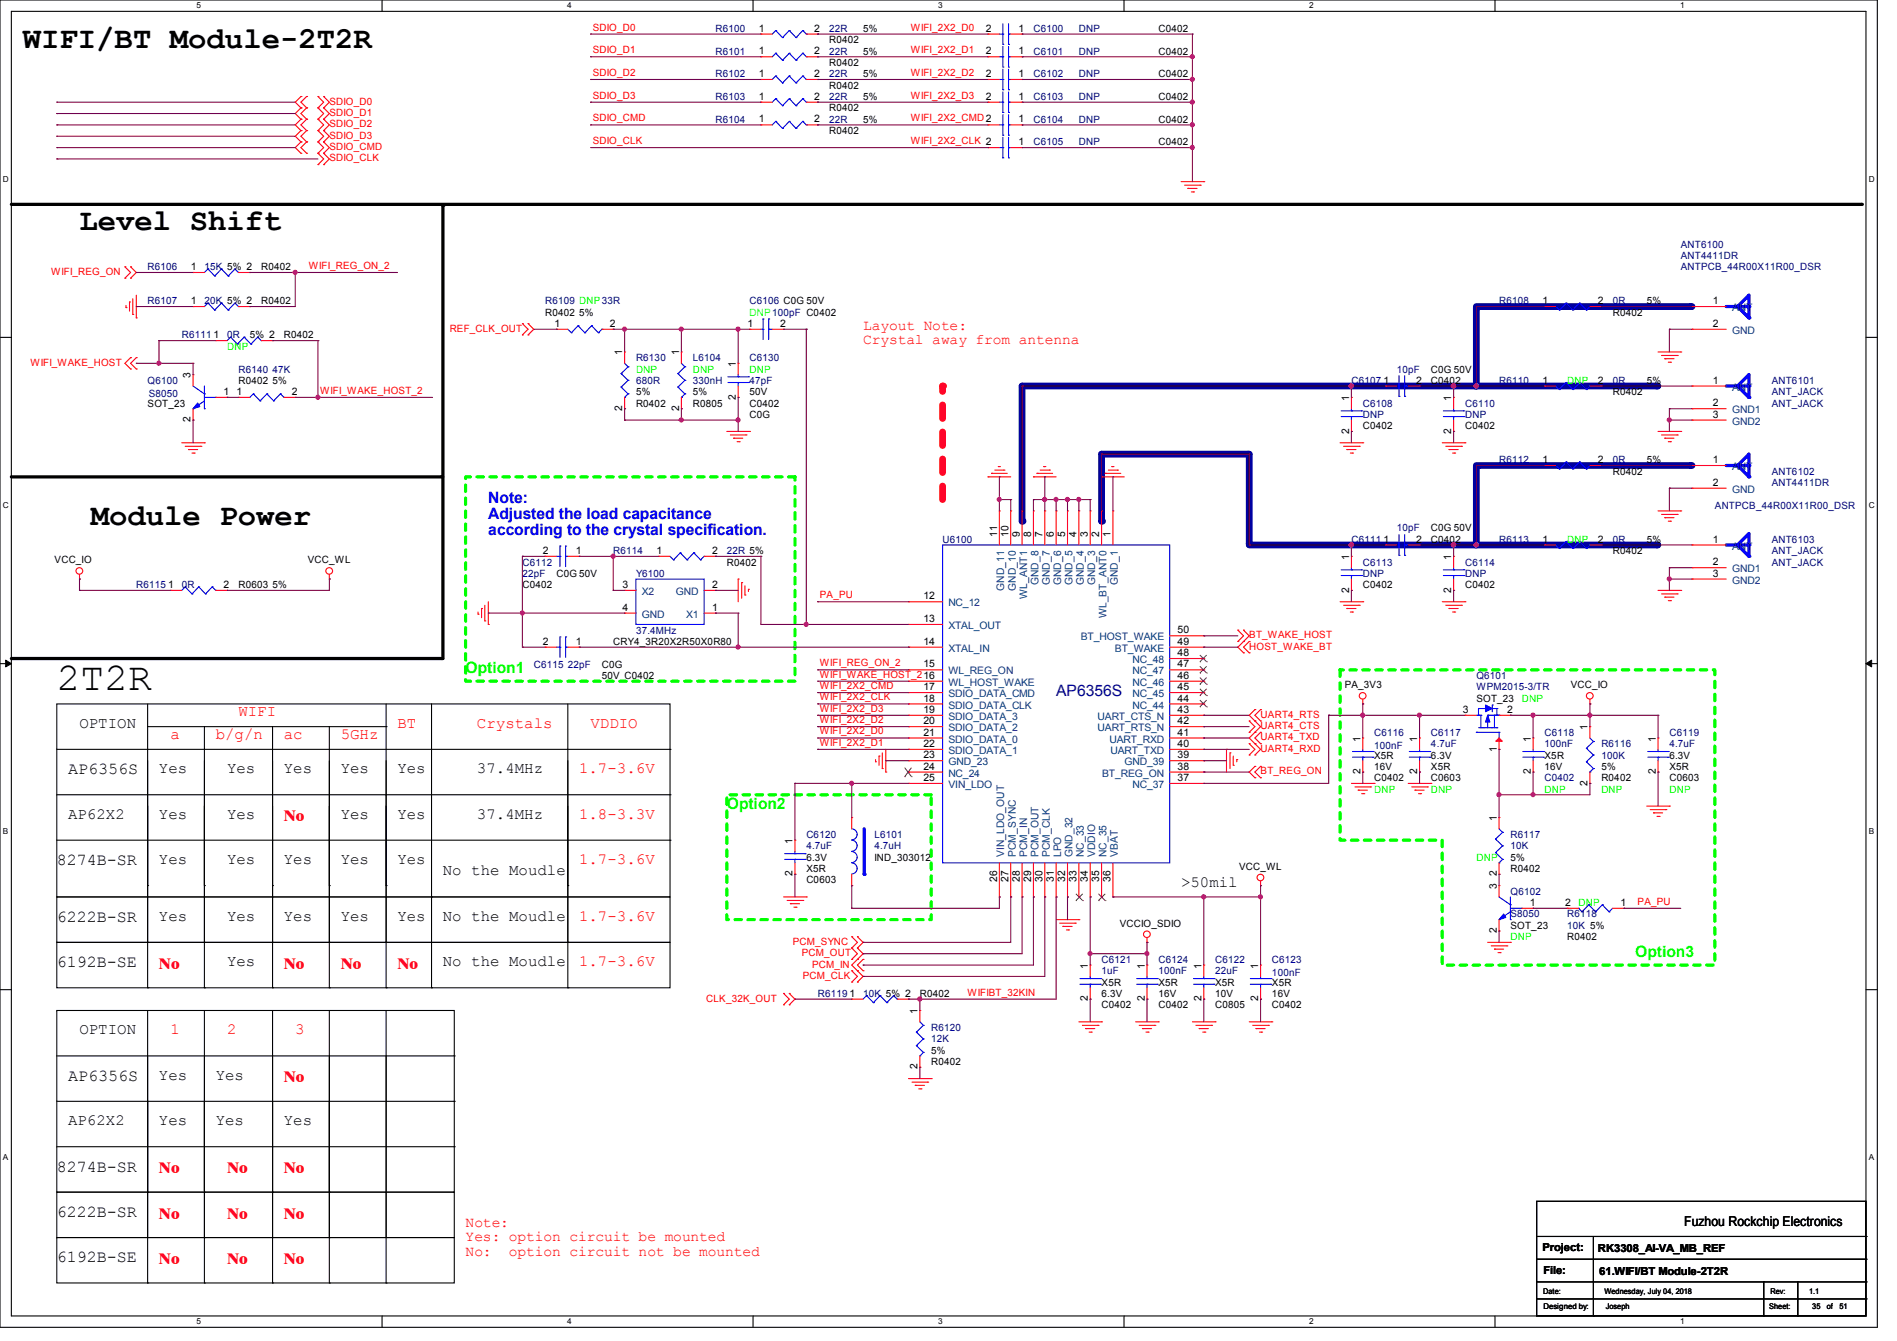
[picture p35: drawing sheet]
<svg xmlns="http://www.w3.org/2000/svg" width="297mm" height="210mm" viewBox="0 0 297 210" stroke-linecap="round" stroke-linejoin="round" font-family="sans-serif">
<defs><g id="words">
<text font-size="6.2" x="8.9" y="108">2T2R</text>
<g font-size="4.8">
<text x="3.6" y="7.6">WIFI/BT Module-2T2R</text>
<text x="12.4" y="36">Level Shift</text>
<text x="14.2" y="82.3">Module Power</text>
</g>
<g font-size="2.6">
<text x="10.7" y="121.2">AP6356S</text>
<text x="8.9" y="135.5">8274B-SR</text>
<text x="8.9" y="144.4">6222B-SR</text>
<text x="8.9" y="151.5">6192B-SE</text>
<text x="10.7" y="169.2">AP6356S</text>
<text x="8.9" y="183.5">8274B-SR</text>
<text x="8.9" y="190.6">6222B-SR</text>
<text x="8.9" y="197.7">6192B-SE</text>
</g>
<g font-size="2.5" fill="#00f">
<text x="76.5" y="78.7">Note:</text>
<text x="76.5" y="81.2">Adjusted the load capacitance</text>
<text x="76.5" y="83.8">according to the crystal specification.</text>
</g>
<g font-size="2.5" fill="#0f0">
<text x="72.9" y="105.4">Option1</text>
<text x="113.8" y="126.7">Option2</text>
<text x="256" y="149.8">Option3</text>
</g>
<g font-size="2.5">
<text x="12.4" y="114">OPTION</text>
<text x="24.9" y="121.1">Yes</text>
<text x="35.6" y="121.1">Yes</text>
<text x="44.4" y="121.1">Yes</text>
<text x="53.3" y="121.1">Yes</text>
<text x="62.2" y="121.1">Yes</text>
<text x="74.7" y="121.1">37.4MHz</text>
<text x="10.7" y="128.2">AP62X2</text>
<text x="24.9" y="128.2">Yes</text>
<text x="35.6" y="128.2">Yes</text>
<text x="53.3" y="128.2">Yes</text>
<text x="62.2" y="128.2">Yes</text>
<text x="74.7" y="128.2">37.4MHz</text>
<text x="24.9" y="135.3">Yes</text>
<text x="35.6" y="135.3">Yes</text>
<text x="44.4" y="135.3">Yes</text>
<text x="53.3" y="135.3">Yes</text>
<text x="62.2" y="135.3">Yes</text>
<text x="69.3" y="137.1">No the Moudle</text>
<text x="184.9" y="138.9">&gt;50mil</text>
<text x="24.9" y="144.2">Yes</text>
<text x="35.6" y="144.2">Yes</text>
<text x="44.4" y="144.2">Yes</text>
<text x="53.3" y="144.2">Yes</text>
<text x="62.2" y="144.2">Yes</text>
<text x="69.3" y="144.2">No the Moudle</text>
<text x="35.6" y="151.3">Yes</text>
<text x="69.3" y="151.3">No the Moudle</text>
<text x="12.4" y="162">OPTION</text>
<text x="24.9" y="169.1">Yes</text>
<text x="33.8" y="169.1">Yes</text>
<text x="10.7" y="176.2">AP62X2</text>
<text x="24.9" y="176.2">Yes</text>
<text x="33.8" y="176.2">Yes</text>
<text x="44.4" y="176.2">Yes</text>
</g>
<g font-size="2.5" fill="#f00">
<text x="37.3" y="112.2">WIFI</text>
<text x="62.2" y="114">BT</text>
<text x="74.7" y="114">Crystals</text>
<text x="92.5" y="114">VDDIO</text>
<text x="26.7" y="115.7">a</text>
<text x="33.8" y="115.7">b/g/n</text>
<text x="44.4" y="115.7">ac</text>
<text x="53.3" y="115.7">5GHz</text>
<text x="90.7" y="121.1">1.7-3.6V</text>
<text x="44.4" y="128.6">No</text>
<text x="90.7" y="128.2">1.8-3.3V</text>
<text x="90.7" y="135.3">1.7-3.6V</text>
<text x="90.7" y="144.2">1.7-3.6V</text>
<text x="24.9" y="151.7">No</text>
<text x="44.4" y="151.7">No</text>
<text x="53.3" y="151.7">No</text>
<text x="62.2" y="151.7">No</text>
<text x="90.7" y="151.3">1.7-3.6V</text>
<text x="26.7" y="162">1</text>
<text x="35.6" y="162">2</text>
<text x="46.2" y="162">3</text>
<text x="44.4" y="169.5">No</text>
<text x="24.9" y="183.7">No</text>
<text x="35.6" y="183.7">No</text>
<text x="44.4" y="183.7">No</text>
<text x="24.9" y="190.8">No</text>
<text x="35.6" y="190.8">No</text>
<text x="44.4" y="190.8">No</text>
<text x="24.9" y="198">No</text>
<text x="35.6" y="198">No</text>
<text x="44.4" y="198">No</text>
</g>
<text font-size="2.5" fill="#000080" x="165.3" y="108.9">AP6356S</text>
<g font-size="2.3" fill="#f00">
<text x="135.1" y="51.6">Layout Note:</text>
<text x="135.1" y="53.9">Crystal away from antenna</text>
<text x="72.9" y="192.1">Note:</text>
<text x="72.9" y="194.4">Yes: option circuit be mounted</text>
<text x="72.9" y="196.7">No:</text>
<text x="79.7" y="196.7">option circuit not be mounted</text>
</g>
<text font-size="2.1" x="263.7" y="192">Fuzhou Rockchip Electronics</text>
<g font-size="1.7">
<text x="241.5" y="196">Project:</text>
<text x="250.2" y="196.1">RK3308_AI-VA_MB_REF</text>
<text x="241.6" y="199.5">File:</text>
<text x="250.4" y="199.7">61.WIFI/BT Module-2T2R</text>
</g>
<g font-size="1.6" fill="#f00">
<text x="92.8" y="4.8">SDIO_D0</text>
<text x="142.6" y="4.8">WIFI_2X2_D0</text>
<text x="92.8" y="11.9">SDIO_D2</text>
<text x="92.8" y="8.3">SDIO_D1</text>
<text x="142.6" y="11.9">WIFI_2X2_D2</text>
<text x="142.6" y="8.3">WIFI_2X2_D1</text>
<text x="51.6" y="16.4">SDIO_D0</text>
<text x="92.8" y="15.5">SDIO_D3</text>
<text x="142.6" y="15.5">WIFI_2X2_D3</text>
<text x="51.6" y="21.7">SDIO_D3</text>
<text x="51.6" y="19.9">SDIO_D2</text>
<text x="51.6" y="18.2">SDIO_D1</text>
<text x="51.6" y="23.5">SDIO_CMD</text>
<text x="92.8" y="22.6">SDIO_CLK</text>
<text x="92.8" y="19">SDIO_CMD</text>
<text x="142.6" y="19">WIFI_2X2_CMD2</text>
<text x="142.6" y="22.6">WIFI_2X2_CLK 2</text>
<text x="51.6" y="25.3">SDIO_CLK</text>
<text x="8" y="43.1">WIFI_REG_ON</text>
<text x="48.3" y="42.1">WIFI_REG_ON_2</text>
<text x="70.4" y="51.9">REF_CLK_OUT</text>
<text x="4.8" y="57.3">WIFI_WAKE_HOST</text>
<text x="50.1" y="61.7">WIFI_WAKE_HOST_2</text>
<text x="128.4" y="93.7">PA_PU</text>
<text x="195.6" y="99.9">BT_WAKE_HOST</text>
<text x="195.6" y="101.7">HOST_WAKE_BT</text>
<text x="128.4" y="107.9">WIFI_2X2_CMD</text>
<text x="128.4" y="106.1">WIFI_WAKE_HOST_216</text>
<text x="128.4" y="104.4">WIFI_REG_ON_2</text>
<text x="128.4" y="109.7">WIFI_2X2_CLK</text>
<text x="128.4" y="111.5">WIFI_2X2_D3</text>
<text x="128.4" y="113.2">WIFI_2X2_D2</text>
<text x="197.4" y="112.4">UART4_RTS</text>
<text x="128.4" y="115">WIFI_2X2_D0</text>
<text x="128.4" y="116.8">WIFI_2X2_D1</text>
<text x="197.4" y="116">UART4_TXD</text>
<text x="197.4" y="117.7">UART4_RXD</text>
<text x="197.4" y="114.2">UART4_CTS</text>
<text x="197.4" y="121.3">BT_REG_ON</text>
<text x="256.4" y="141.7">PA_PU</text>
<text x="124.1" y="148">PCM_SYNC</text>
<text x="125.5" y="149.7">PCM_OUT</text>
<text x="125.7" y="153.3">PCM_CLK</text>
<text x="127.1" y="151.5">PCM_IN</text>
<text x="151.5" y="155.9">WIFIBT_32KIN</text>
<text x="110.6" y="156.8">CLK_32K_OUT</text>
</g>
<g font-size="1.6" fill="#000080">
<text x="112" y="5">R6100</text>
<text x="129.8" y="5">22R</text>
<text x="161.8" y="5">C6100</text>
<text x="168.9" y="5">DNP</text>
<text x="112" y="8.6">R6101</text>
<text x="129.8" y="8.6">22R</text>
<text x="161.8" y="8.6">C6101</text>
<text x="168.9" y="8.6">DNP</text>
<text x="112" y="15.7">R6103</text>
<text x="112" y="12.1">R6102</text>
<text x="129.8" y="15.7">22R</text>
<text x="129.8" y="12.1">22R</text>
<text x="161.8" y="15.7">C6103</text>
<text x="161.8" y="12.1">C6102</text>
<text x="168.9" y="15.7">DNP</text>
<text x="168.9" y="12.1">DNP</text>
<text x="112" y="19.2">R6104</text>
<text x="129.8" y="19.2">22R</text>
<text x="161.8" y="19.2">C6104</text>
<text x="161.8" y="22.8">C6105</text>
<text x="168.9" y="19.2">DNP</text>
<text x="168.9" y="22.8">DNP</text>
<text x="263.2" y="38.8">ANT6100</text>
<text x="263.2" y="40.6">ANT4411DR</text>
<text x="23.1" y="42.3">R6106</text>
<text x="23.1" y="47.7">R6107</text>
<text x="32" y="42.3">15K 5% 2</text>
<text x="32" y="47.7">20K 5% 2</text>
<text x="85.3" y="47.7">R6109 DNP33R</text>
<text x="117.4" y="47.7">C6106 C0G 50V</text>
<text x="234.7" y="47.7">R6108</text>
<text x="252.5" y="47.7">0R</text>
<text x="263.2" y="42.3">ANTPCB_44R00X11R00_DSR</text>
<text x="28.4" y="53">R6111</text>
<text x="35.6" y="53">0R</text>
<text x="37.3" y="58.3">R6140</text>
<text x="42.7" y="58.3">47K</text>
<text x="99.6" y="56.6">R6130</text>
<text x="108.5" y="56.6">L6104</text>
<text x="117.4" y="56.6">C6130</text>
<text x="218.7" y="58.3">10pF</text>
<text x="23.1" y="60.1">Q6100</text>
<text x="23.3" y="62.2">S8050</text>
<text x="99.6" y="60.1">680R</text>
<text x="108.5" y="60.1">330nH</text>
<text x="117.4" y="60.1">47pF</text>
<text x="211.6" y="60.1">C6107</text>
<text x="213.4" y="63.7">C6108</text>
<text x="213.4" y="65.4">DNP</text>
<text x="229.4" y="63.7">C6110</text>
<text x="229.4" y="65.4">DNP</text>
<text x="234.7" y="60.1">R6110</text>
<text x="252.5" y="60.1">0R</text>
<text x="277.4" y="60.1">ANT6101</text>
<text x="277.4" y="61.9">ANT_JACK</text>
<text x="277.4" y="63.7">ANT_JACK</text>
<text x="234.7" y="72.6">R6112</text>
<text x="252.5" y="72.6">0R</text>
<text x="277.4" y="74.3">ANT6102</text>
<text x="277.4" y="76.1">ANT4411DR</text>
<text x="218.7" y="83.2">10pF</text>
<text x="268.5" y="79.7">ANTPCB_44R00X11R00_DSR</text>
<text x="81.8" y="88.6">C6112</text>
<text x="96" y="86.8">R6114</text>
<text x="113.8" y="86.8">22R 5%</text>
<text x="147.6" y="85">U6100</text>
<text x="211.6" y="85">C6111</text>
<text x="213.4" y="88.6">C6113</text>
<text x="229.4" y="88.6">C6114</text>
<text x="234.7" y="85">R6113</text>
<text x="252.5" y="85">0R</text>
<text x="277.4" y="85">ANT6103</text>
<text x="277.4" y="86.8">ANT_JACK</text>
<text x="277.4" y="88.6">ANT_JACK</text>
<text x="21.3" y="92.1">R6115</text>
<text x="28.4" y="92.1">0R</text>
<text x="81.8" y="90.3">22pF</text>
<text x="99.6" y="90.3">Y6100</text>
<text x="213.4" y="90.3">DNP</text>
<text x="229.4" y="90.3">DNP</text>
<text x="99.6" y="99.2">37.4MHz</text>
<text x="83.6" y="104.6">C6115</text>
<text x="88.9" y="104.6">22pF</text>
<text x="231.2" y="106.3">Q6101</text>
<text x="231.2" y="108.1">WPM2015-3/TR</text>
<text x="215.2" y="115.2">C6116</text>
<text x="215.2" y="117.3">100nF</text>
<text x="224" y="115.2">C6117</text>
<text x="224" y="117">4.7uF</text>
<text x="241.8" y="115.2">C6118</text>
<text x="241.8" y="117">100nF</text>
<text x="250.7" y="117">R6116</text>
<text x="250.7" y="118.8">100K</text>
<text x="261.4" y="115.2">C6119</text>
<text x="261.4" y="117">4.7uF</text>
<text x="241.8" y="122.3">C0402</text>
<text x="126.2" y="131.2">C6120</text>
<text x="136.9" y="131.2">L6101</text>
<text x="236.5" y="131.2">R6117</text>
<text x="126.2" y="133">4.7uF</text>
<text x="136.9" y="133">4.7uH</text>
<text x="236.5" y="133">10K</text>
<text x="236.5" y="140.1">Q6102</text>
<text x="236.5" y="143.7">S8050</text>
<text x="245.4" y="143.7">R6118</text>
<text x="245.4" y="145.5">10K 5%</text>
<text x="172.5" y="150.8">C6121</text>
<text x="172.5" y="152.6">1uF</text>
<text x="181.4" y="150.8">C6124</text>
<text x="181.4" y="152.6">100nF</text>
<text x="190.3" y="150.8">C6122</text>
<text x="190.3" y="152.6">22uF</text>
<text x="199.1" y="150.8">C6123</text>
<text x="199.1" y="152.9">100nF</text>
<text x="128" y="156.1">R6119</text>
<text x="135.1" y="156.1">10K 5% 2</text>
<text x="145.8" y="161.5">R6120</text>
<text x="145.8" y="163.2">12K</text>
</g>
<g font-size="1.6">
<text x="118.8" y="5">1</text>
<text x="127.5" y="5">2</text>
<text x="135.1" y="5">5%</text>
<text x="154.4" y="5">2</text>
<text x="159.5" y="5">1</text>
<text x="181.4" y="5">C0402</text>
<text x="118.8" y="8.5">1</text>
<text x="127.5" y="8.5">2</text>
<text x="129.8" y="10.3">R0402</text>
<text x="129.8" y="6.8">R0402</text>
<text x="135.1" y="8.6">5%</text>
<text x="154.4" y="8.5">2</text>
<text x="159.5" y="8.5">1</text>
<text x="181.4" y="8.6">C0402</text>
<text x="118.8" y="15.6">1</text>
<text x="118.8" y="12.1">1</text>
<text x="127.5" y="15.6">2</text>
<text x="127.5" y="12.1">2</text>
<text x="129.8" y="17.4">R0402</text>
<text x="129.8" y="13.9">R0402</text>
<text x="135.1" y="15.7">5%</text>
<text x="135.1" y="12.1">5%</text>
<text x="154.4" y="15.6">2</text>
<text x="154.4" y="12.1">2</text>
<text x="159.5" y="15.6">1</text>
<text x="159.5" y="12.1">1</text>
<text x="181.4" y="15.7">C0402</text>
<text x="181.4" y="12.1">C0402</text>
<text x="118.8" y="19.2">1</text>
<text x="127.5" y="19.2">2</text>
<text x="129.8" y="21">R0402</text>
<text x="135.1" y="19.2">5%</text>
<text x="159.5" y="19.2">1</text>
<text x="159.5" y="22.7">1</text>
<text x="181.4" y="19.2">C0402</text>
<text x="181.4" y="22.8">C0402</text>
<text x="29.9" y="42.3">1</text>
<text x="29.9" y="47.6">1</text>
<text x="40.9" y="42.3">R0402</text>
<text x="40.9" y="47.7">R0402</text>
<text x="241.5" y="47.6">1</text>
<text x="250.2" y="47.6">2</text>
<text x="257.8" y="47.7">5%</text>
<text x="268.2" y="47.6">1</text>
<text x="33.4" y="53">1</text>
<text x="39.1" y="53">5% 2</text>
<text x="44.5" y="53">R0402</text>
<text x="85.3" y="49.4">R0402</text>
<text x="86.8" y="51.2">1</text>
<text x="90.7" y="49.4">5%</text>
<text x="95.5" y="51.2">2</text>
<text x="117" y="51.2">1</text>
<text x="122.1" y="51.2">2</text>
<text x="252.5" y="49.4">R0402</text>
<text x="268.2" y="51.2">2</text>
<text x="29.8" y="59.2" transform="rotate(-90 29.8 59.2)">3</text>
<text x="97.4" y="55.7" transform="rotate(-90 97.4 55.7)">1</text>
<text x="106.3" y="55.7" transform="rotate(-90 106.3 55.7)">1</text>
<text x="115.2" y="57.4" transform="rotate(-90 115.2 57.4)">1</text>
<text x="224" y="58.3">C0G 50V</text>
<text x="23.1" y="63.7">SOT_23</text>
<text x="35" y="61.8">1</text>
<text x="37" y="61.8">1</text>
<text x="37.3" y="60.1">R0402</text>
<text x="42.7" y="60.1">5%</text>
<text x="45.7" y="61.8">2</text>
<text x="97.4" y="64.3" transform="rotate(-90 97.4 64.3)">2</text>
<text x="99.6" y="63.7">R0402</text>
<text x="99.6" y="61.9">5%</text>
<text x="106.3" y="64.3" transform="rotate(-90 106.3 64.3)">2</text>
<text x="108.5" y="63.7">R0805</text>
<text x="108.5" y="61.9">5%</text>
<text x="115.2" y="62.6" transform="rotate(-90 115.2 62.6)">2</text>
<text x="117.4" y="63.7">C0402</text>
<text x="117.4" y="65.4">C0G</text>
<text x="117.4" y="61.9">50V</text>
<text x="211.2" y="62.8" transform="rotate(-90 211.2 62.8)">1</text>
<text x="216.6" y="60.1">1</text>
<text x="221.7" y="60.1">2</text>
<text x="224" y="60.1">C0402</text>
<text x="227.2" y="62.8" transform="rotate(-90 227.2 62.8)">1</text>
<text x="241.5" y="60.1">1</text>
<text x="250.2" y="60.1">2</text>
<text x="252.5" y="61.9">R0402</text>
<text x="257.8" y="60.1">5%</text>
<text x="268.2" y="60.1">1</text>
<text x="268.2" y="63.6">2</text>
<text x="268.2" y="65.4">3</text>
<text x="29.8" y="66.1" transform="rotate(-90 29.8 66.1)">2</text>
<text x="211.2" y="67.9" transform="rotate(-90 211.2 67.9)">2</text>
<text x="213.4" y="67.2">C0402</text>
<text x="227.2" y="67.9" transform="rotate(-90 227.2 67.9)">2</text>
<text x="229.4" y="67.2">C0402</text>
<text x="241.5" y="72.5">1</text>
<text x="250.2" y="72.5">2</text>
<text x="252.5" y="74.3">R0402</text>
<text x="257.8" y="72.6">5%</text>
<text x="268.2" y="72.5">1</text>
<text x="268.2" y="76.1">2</text>
<text x="224" y="83.2">C0G 50V</text>
<text x="8.6" y="88.2">VCC_IO</text>
<text x="48.2" y="88.2">VCC_WL</text>
<text x="85" y="86.7">2</text>
<text x="90.1" y="86.7">1</text>
<text x="102.8" y="86.7">1</text>
<text x="111.5" y="86.7">2</text>
<text x="113.8" y="88.6">R0402</text>
<text x="156.1" y="84.1" transform="rotate(-90 156.1 84.1)">11</text>
<text x="157.9" y="84.1" transform="rotate(-90 157.9 84.1)">10</text>
<text x="159.7" y="84.1" transform="rotate(-90 159.7 84.1)">9</text>
<text x="161.4" y="84.1" transform="rotate(-90 161.4 84.1)">8</text>
<text x="163.2" y="84.1" transform="rotate(-90 163.2 84.1)">7</text>
<text x="165" y="84.1" transform="rotate(-90 165 84.1)">6</text>
<text x="166.8" y="84.1" transform="rotate(-90 166.8 84.1)">5</text>
<text x="168.5" y="84.1" transform="rotate(-90 168.5 84.1)">4</text>
<text x="170.3" y="84.1" transform="rotate(-90 170.3 84.1)">3</text>
<text x="172.1" y="84.1" transform="rotate(-90 172.1 84.1)">2</text>
<text x="173.9" y="84.1" transform="rotate(-90 173.9 84.1)">1</text>
<text x="211.2" y="87.7" transform="rotate(-90 211.2 87.7)">1</text>
<text x="216.6" y="85">1</text>
<text x="221.7" y="85">2</text>
<text x="224" y="85">C0402</text>
<text x="227.2" y="87.7" transform="rotate(-90 227.2 87.7)">1</text>
<text x="241.5" y="85">1</text>
<text x="250.2" y="85">2</text>
<text x="252.5" y="86.8">R0402</text>
<text x="257.8" y="85">5%</text>
<text x="268.2" y="85">1</text>
<text x="268.2" y="88.5">2</text>
<text x="26.3" y="92.1">1</text>
<text x="35" y="92.1">2</text>
<text x="37.3" y="92.1">R0603</text>
<text x="42.7" y="92.1">5%</text>
<text x="81.8" y="92.1">C0402</text>
<text x="87.1" y="90.3">C0G 50V</text>
<text x="97.5" y="92.1">3</text>
<text x="97.5" y="95.6">4</text>
<text x="111.5" y="95.6">1</text>
<text x="111.5" y="92.1">2</text>
<text x="144.6" y="93.9">12</text>
<text x="211.2" y="92.8" transform="rotate(-90 211.2 92.8)">2</text>
<text x="213.4" y="92.1">C0402</text>
<text x="227.2" y="92.8" transform="rotate(-90 227.2 92.8)">2</text>
<text x="229.4" y="92.1">C0402</text>
<text x="268.2" y="90.3">3</text>
<text x="85" y="101">2</text>
<text x="90.1" y="101">1</text>
<text x="96" y="101">CRY4_3R20X2R50X0R80</text>
<text x="144.6" y="97.4">13</text>
<text x="144.6" y="101">14</text>
<text x="184.4" y="101">49</text>
<text x="184.4" y="99.2">50</text>
<text x="94.2" y="104.6">C0G</text>
<text x="94.2" y="106.3">50V C0402</text>
<text x="144.6" y="104.5">15</text>
<text x="184.4" y="102.7">48</text>
<text x="184.4" y="106.3">46</text>
<text x="184.4" y="104.5">47</text>
<text x="210.5" y="107.8">PA_3V3</text>
<text x="245.9" y="107.8">VCC_IO</text>
<text x="144.6" y="109.9">18</text>
<text x="144.6" y="108.1">17</text>
<text x="144.6" y="111.6">19</text>
<text x="144.6" y="113.4">20</text>
<text x="184.4" y="113.4">42</text>
<text x="184.4" y="111.6">43</text>
<text x="184.4" y="108.1">45</text>
<text x="184.4" y="109.9">44</text>
<text x="229" y="111.6">3</text>
<text x="231.2" y="109.9">SOT_23</text>
<text x="235.9" y="111.6">2</text>
<text x="144.6" y="115.2">21</text>
<text x="144.6" y="117">22</text>
<text x="144.6" y="118.7">23</text>
<text x="184.4" y="117">40</text>
<text x="184.4" y="115.2">41</text>
<text x="184.4" y="118.7">39</text>
<text x="213" y="116.1" transform="rotate(-90 213 116.1)">1</text>
<text x="215.2" y="118.8">X5R</text>
<text x="221.9" y="116.1" transform="rotate(-90 221.9 116.1)">1</text>
<text x="224" y="118.8">6.3V</text>
<text x="234.3" y="117.7" transform="rotate(-90 234.3 117.7)">1</text>
<text x="239.7" y="116.1" transform="rotate(-90 239.7 116.1)">1</text>
<text x="241.8" y="118.8">X5R</text>
<text x="248.6" y="114.3" transform="rotate(-90 248.6 114.3)">1</text>
<text x="259.2" y="116.1" transform="rotate(-90 259.2 116.1)">1</text>
<text x="261.4" y="118.8">6.3V</text>
<text x="144.6" y="122.3">25</text>
<text x="144.6" y="120.5">24</text>
<text x="184.4" y="120.5">38</text>
<text x="184.4" y="122.3">37</text>
<text x="213" y="121.2" transform="rotate(-90 213 121.2)">2</text>
<text x="215.2" y="122.3">C0402</text>
<text x="215.2" y="120.6">16V</text>
<text x="221.9" y="121.2" transform="rotate(-90 221.9 121.2)">2</text>
<text x="224" y="122.3">C0603</text>
<text x="224" y="120.6">X5R</text>
<text x="239.7" y="121.2" transform="rotate(-90 239.7 121.2)">2</text>
<text x="241.8" y="120.6">16V</text>
<text x="248.6" y="123" transform="rotate(-90 248.6 123)">2</text>
<text x="250.7" y="122.3">R0402</text>
<text x="250.7" y="120.6">5%</text>
<text x="259.2" y="121.2" transform="rotate(-90 259.2 121.2)">2</text>
<text x="261.4" y="122.3">C0603</text>
<text x="261.4" y="120.6">X5R</text>
<text x="234.3" y="128.6" transform="rotate(-90 234.3 128.6)">1</text>
<text x="124.1" y="137.2" transform="rotate(-90 124.1 137.2)">2</text>
<text x="124.1" y="132.1" transform="rotate(-90 124.1 132.1)">1</text>
<text x="126.2" y="136.6">X5R</text>
<text x="126.2" y="134.8">6.3V</text>
<text x="136.9" y="134.8">IND_303012</text>
<text x="194" y="136.2">VCC_WL</text>
<text x="234.3" y="137.2" transform="rotate(-90 234.3 137.2)">2</text>
<text x="236.5" y="136.6">R0402</text>
<text x="236.5" y="134.8">5%</text>
<text x="126.2" y="138.3">C0603</text>
<text x="156.1" y="138.1" transform="rotate(-90 156.1 138.1)">26</text>
<text x="157.9" y="138.1" transform="rotate(-90 157.9 138.1)">27</text>
<text x="159.7" y="138.1" transform="rotate(-90 159.7 138.1)">28</text>
<text x="161.4" y="138.1" transform="rotate(-90 161.4 138.1)">29</text>
<text x="163.2" y="138.1" transform="rotate(-90 163.2 138.1)">30</text>
<text x="165" y="138.1" transform="rotate(-90 165 138.1)">31</text>
<text x="166.8" y="138.1" transform="rotate(-90 166.8 138.1)">32</text>
<text x="168.5" y="138.1" transform="rotate(-90 168.5 138.1)">33</text>
<text x="170.3" y="138.1" transform="rotate(-90 170.3 138.1)">34</text>
<text x="172.1" y="138.1" transform="rotate(-90 172.1 138.1)">35</text>
<text x="173.9" y="138.1" transform="rotate(-90 173.9 138.1)">36</text>
<text x="234.3" y="139.2" transform="rotate(-90 234.3 139.2)">3</text>
<text x="239.5" y="141.9">1</text>
<text x="245" y="141.9">2</text>
<text x="253.7" y="141.9">1</text>
<text x="175.3" y="145.1">VCCIO_SDIO</text>
<text x="234.3" y="146.1" transform="rotate(-90 234.3 146.1)">2</text>
<text x="236.5" y="145.5">SOT_23</text>
<text x="245.4" y="147.2">R0402</text>
<text x="170.3" y="151.7" transform="rotate(-90 170.3 151.7)">1</text>
<text x="172.5" y="154.3">X5R</text>
<text x="179.2" y="151.7" transform="rotate(-90 179.2 151.7)">1</text>
<text x="181.4" y="154.3">X5R</text>
<text x="188.1" y="151.7" transform="rotate(-90 188.1 151.7)">1</text>
<text x="190.3" y="154.3">X5R</text>
<text x="197" y="151.7" transform="rotate(-90 197 151.7)">1</text>
<text x="199.1" y="154.3">X5R</text>
<text x="133" y="156.1">1</text>
<text x="143.6" y="158.8" transform="rotate(-90 143.6 158.8)">1</text>
<text x="144" y="156.1">R0402</text>
<text x="170.3" y="156.8" transform="rotate(-90 170.3 156.8)">2</text>
<text x="172.5" y="157.9">C0402</text>
<text x="172.5" y="156.1">6.3V</text>
<text x="179.2" y="156.8" transform="rotate(-90 179.2 156.8)">2</text>
<text x="181.4" y="157.9">C0402</text>
<text x="181.4" y="156.1">16V</text>
<text x="188.1" y="156.8" transform="rotate(-90 188.1 156.8)">2</text>
<text x="190.3" y="157.9">C0805</text>
<text x="190.3" y="156.1">10V</text>
<text x="197" y="156.8" transform="rotate(-90 197 156.8)">2</text>
<text x="199.1" y="157.9">C0402</text>
<text x="199.1" y="156.1">16V</text>
<text x="143.6" y="167.5" transform="rotate(-90 143.6 167.5)">2</text>
<text x="145.8" y="166.8">R0402</text>
<text x="145.8" y="165">5%</text>
</g>
<text font-size="1.6" fill="#00ff40" x="117.4" y="49.4">DNP100pF C0402</text>
<g font-size="1.6" fill="#004080">
<text x="271.2" y="48.7">ANT</text>
<text x="271.2" y="52.3">GND</text>
<text x="271.2" y="61.2">ANT</text>
<text x="271.2" y="64.7">GND1</text>
<text x="271.2" y="66.5">GND2</text>
<text x="271.2" y="73.6">ANT</text>
<text x="271.2" y="77.2">GND</text>
<text x="271.2" y="86.1">ANT</text>
<text x="271.2" y="89.6">GND1</text>
<text x="100.5" y="93.2">X2</text>
<text x="105.8" y="93.2">GND</text>
<text x="148.5" y="95">NC_12</text>
<text x="157.2" y="92.5" transform="rotate(-90 157.2 92.5)">GND_11</text>
<text x="159" y="92.5" transform="rotate(-90 159 92.5)">GND_10</text>
<text x="160.8" y="93.7" transform="rotate(-90 160.8 93.7)">WL_ANT1</text>
<text x="162.6" y="91.7" transform="rotate(-90 162.6 91.7)">GND_8</text>
<text x="164.4" y="91.7" transform="rotate(-90 164.4 91.7)">GND_7</text>
<text x="166.1" y="91.7" transform="rotate(-90 166.1 91.7)">GND_6</text>
<text x="167.9" y="91.7" transform="rotate(-90 167.9 91.7)">GND_5</text>
<text x="169.7" y="91.7" transform="rotate(-90 169.7 91.7)">GND_4</text>
<text x="171.5" y="91.7" transform="rotate(-90 171.5 91.7)">GND_3</text>
<text x="175" y="91.7" transform="rotate(-90 175 91.7)">GND_1</text>
<text x="271.2" y="91.4">GND2</text>
<text x="100.5" y="96.7">GND</text>
<text x="107.4" y="96.7">X1</text>
<text x="148.5" y="98.5">XTAL_OUT</text>
<text x="169.2" y="100.3">BT_HOST_WAKE</text>
<text x="173.2" y="96.7" transform="rotate(-90 173.2 96.7)">WL_BT_ANT0</text>
<text x="148.5" y="102.1">XTAL_IN</text>
<text x="148.5" y="105.6">WL_REG_ON</text>
<text x="148.5" y="107.4">WL_HOST_WAKE</text>
<text x="174.6" y="102.1">BT_WAKE</text>
<text x="177.3" y="103.8">NC_48</text>
<text x="177.3" y="107.4">NC_46</text>
<text x="177.3" y="105.6">NC_47</text>
<text x="148.5" y="111">SDIO_DATA_CLK</text>
<text x="148.5" y="109.2">SDIO_DATA_CMD</text>
<text x="148.5" y="112.7">SDIO_DATA_3</text>
<text x="171.8" y="112.7">UART_CTS_N</text>
<text x="177.3" y="109.2">NC_45</text>
<text x="177.3" y="111">NC_44</text>
<text x="148.5" y="116.3">SDIO_DATA_0</text>
<text x="148.5" y="118.1">SDIO_DATA_1</text>
<text x="148.5" y="119.8">GND_23</text>
<text x="148.5" y="114.5">SDIO_DATA_2</text>
<text x="171.8" y="114.5">UART_RTS_N</text>
<text x="173.7" y="116.3">UART_RXD</text>
<text x="173.9" y="118.1">UART_TXD</text>
<text x="176" y="119.8">GND_39</text>
<text x="148.5" y="123.4">VIN_LDO</text>
<text x="148.5" y="121.6">NC_24</text>
<text x="172.6" y="121.6">BT_REG_ON</text>
<text x="177.3" y="123.4">NC_37</text>
<text x="157.2" y="134.2" transform="rotate(-90 157.2 134.2)">VIN_LDO_OUT</text>
<text x="159" y="134.2" transform="rotate(-90 159 134.2)">PCM_SYNC</text>
<text x="160.8" y="134.2" transform="rotate(-90 160.8 134.2)">PCM_IN</text>
<text x="162.6" y="134.2" transform="rotate(-90 162.6 134.2)">PCM_OUT</text>
<text x="164.4" y="134.2" transform="rotate(-90 164.4 134.2)">PCM_CLK</text>
<text x="166.1" y="134.2" transform="rotate(-90 166.1 134.2)">LPO</text>
<text x="167.9" y="134.2" transform="rotate(-90 167.9 134.2)">GND_32</text>
<text x="169.7" y="134.2" transform="rotate(-90 169.7 134.2)">NC_33</text>
<text x="171.5" y="134.2" transform="rotate(-90 171.5 134.2)">VDDIO</text>
<text x="173.2" y="134.2" transform="rotate(-90 173.2 134.2)">NC_35</text>
<text x="175" y="134.2" transform="rotate(-90 175 134.2)">VBAT</text>
</g>
<g font-size="1.6" fill="#0f0">
<text x="35.6" y="54.8">DNP</text>
<text x="99.6" y="58.3">DNP</text>
<text x="108.5" y="58.3">DNP</text>
<text x="117.4" y="58.3">DNP</text>
<text x="245.4" y="60.1">DNP</text>
<text x="245.4" y="85">DNP</text>
<text x="238.3" y="109.9">DNP</text>
<text x="215.2" y="124.1">DNP</text>
<text x="224" y="124.1">DNP</text>
<text x="241.8" y="124.1">DNP</text>
<text x="250.7" y="124.1">DNP</text>
<text x="261.4" y="124.1">DNP</text>
<text x="231.2" y="134.8">DNP</text>
<text x="247.2" y="141.9">DNP</text>
<text x="236.5" y="147.2">DNP</text>
</g>
<g font-size="1.3">
<text x="30.8" y="1.3">5</text>
<text x="88.8" y="1.3">4</text>
<text x="146.9" y="1.3">3</text>
<text x="205" y="1.3">2</text>
<text x="263.1" y="1.3">1</text>
<text x=".5" y="28.4">D</text>
<text x="292.6" y="28.4">D</text>
<text x=".5" y="79.5">C</text>
<text x="292.6" y="79.5">C</text>
<text x=".5" y="130.6">B</text>
<text x="292.6" y="130.6">B</text>
<text x=".5" y="181.7">A</text>
<text x="292.6" y="181.7">A</text>
<text x="30.8" y="207.4">5</text>
<text x="88.8" y="207.4">4</text>
<text x="146.9" y="207.4">3</text>
<text x="205" y="207.4">2</text>
<text x="263.1" y="207.4">1</text>
</g>
<g font-size="1.2">
<text x="241.6" y="202.6">Date:</text>
<text x="251.2" y="202.6">Wednesday, July 04, 2018</text>
<text x="277.2" y="202.6">Rev:</text>
<text x="283.2" y="202.6">1.1</text>
<text x="241.6" y="205.1">Designed by:</text>
<text x="251.4" y="205.1">Joseph</text>
<text x="277" y="205.1">Sheet:</text>
<text x="283.7" y="205.1">35</text>
<text x="286" y="205.1">of</text>
<text x="288" y="205.1">51</text>
</g>
</g></defs>
<path d="M0 0h293.9v207.9h-293.9zM1.8 1.8h290.3v204.3h-290.3z" fill="none" stroke="#000" stroke-width=".17"/>
<g fill="#fff">
<path d="M30.8 .2h.7v1.4h-.7z"/>
<path d="M30.8 206.2h.7v1.4h-.7z"/>
</g>
<path d="M59.8 0v1.8M59.8 206.1v1.8" fill="none" stroke="#000" stroke-width=".17"/>
<g fill="#fff">
<path d="M88.8 .2h.7v1.4h-.7z"/>
<path d="M88.8 206.2h.7v1.4h-.7z"/>
</g>
<path d="M117.9 0v1.8M117.9 206.1v1.8" fill="none" stroke="#000" stroke-width=".17"/>
<g fill="#fff">
<path d="M146.9 .2h.7v1.4h-.7z"/>
<path d="M146.9 206.2h.7v1.4h-.7z"/>
</g>
<path d="M176 0v1.8M176 206.1v1.8" fill="none" stroke="#000" stroke-width=".17"/>
<g fill="#fff">
<path d="M205 .2h.7v1.4h-.7z"/>
<path d="M205 206.2h.7v1.4h-.7z"/>
</g>
<path d="M234.1 0v1.8M234.1 206.1v1.8" fill="none" stroke="#000" stroke-width=".17"/>
<g fill="#fff">
<path d="M263.1 .2h.6v1.4h-.6z"/>
<path d="M263.1 206.2h.6v1.4h-.6z"/>
<path d="M.5 27.3h.9v1.4h-.9z"/>
<path d="M292.6 27.3h.9v1.4h-.9z"/>
<path d="M.5 78.4h.9v1.4h-.9z"/>
<path d="M292.6 78.4h.9v1.4h-.9z"/>
</g>
<path d="M0 52.8h1.8M292.1 52.8h1.8" fill="none" stroke="#000" stroke-width=".17"/>
<g fill="#fff">
<path d="M.5 129.5h.8v1.4h-.8z"/>
<path d="M292.6 129.5h.8v1.4h-.8z"/>
</g>
<path d="M0 103.9h1.8M292.1 103.9h1.8" fill="none" stroke="#000" stroke-width=".17"/>
<path d="M.9 103.4l.9 .5-.9 .5zM292.1 103.9l.9-.5v1z" fill="#000" stroke="#000" stroke-width=".16"/>
<g fill="#fff">
<path d="M.5 180.5h.8v1.4h-.8z"/>
<path d="M292.6 180.5h.8v1.4h-.8z"/>
</g>
<path d="M0 155h1.8M292.1 155h1.8" fill="none" stroke="#000" stroke-width=".17"/>
<path d="M160 60.5v21.1" fill="none" stroke="#0000a0" stroke-width="1.1"/>
<circle cx="160" cy="81.6" r=".53" fill="#0000a0"/>
<path d="M231.1 85.3h28.3" fill="none" stroke="#0000a0" stroke-width="1.1"/>
<circle cx="259.4" cy="85.3" r=".53" fill="#0000a0"/>
<path d="M231.1 60.5h28.3" fill="none" stroke="#0000a0" stroke-width="1.1"/>
<circle cx="259.4" cy="60.5" r=".53" fill="#0000a0"/>
<path d="M231.1 72.9h33.7" fill="none" stroke="#0000a0" stroke-width="1.1"/>
<circle cx="264.8" cy="72.9" r=".53" fill="#0000a0"/>
<path d="M231.1 48h33.7" fill="none" stroke="#0000a0" stroke-width="1.1"/>
<circle cx="264.8" cy="48" r=".53" fill="#0000a0"/>
<path d="M231.1 48.2v12.3" fill="none" stroke="#0000a0" stroke-width="1.1"/>
<circle cx="231.1" cy="48.2" r=".53" fill="#0000a0"/>
<path d="M231.1 73.1v12.2" fill="none" stroke="#0000a0" stroke-width="1.1"/>
<circle cx="231.1" cy="73.1" r=".53" fill="#0000a0"/>
<g fill="none" stroke="#000" stroke-width=".17">
<path d="M8.9 110.2h96v30.3h-96zM8.9 117.3h96M23.1 110.2v44.5M23.1 113.8h37.4M32 113.8v40.9M42.7 113.8v40.9M51.6 113.8v40.9M60.5 113.8h.1M60.5 110.2v44.5M67.6 110.2v44.5M88.9 110.2v44.5M104.9 117.3h.1"/>
<path d="M8.9 131.6h96M8.9 124.5h96M23.1 138.7h.1M32 138.7h.1M42.7 138.7h.1M51.6 138.7h.1M60.5 138.7h.1M88.9 138.7h.1M104.9 131.6h.1M104.9 124.5h.1M8.9 140.5h96v7.1h-96zM8.9 147.6h96v7.1h-96z"/>
<path d="M8.9 158.2h62.2v28.5h-62.2zM23.1 147.6h.1M23.1 154.7h.1M23.1 158.2v42.7M32 147.6h.1M32 154.7h.1M32 158.2v42.7M42.7 147.6h.1M42.7 154.7h.1M42.7 158.2v42.7M51.6 147.6h.1M51.6 154.7h.1"/>
<path d="M51.6 158.2v42.7M60.5 147.6h.1M60.5 154.7h.1M60.5 158.2v42.7M67.6 154.7h.1M67.6 140.5h.1M88.9 147.6h.1M88.9 154.7h.1M8.9 165.4h62.2M8.9 172.5h62.2M8.9 179.6h62.2M71.1 165.4h.1"/>
<path d="M71.1 172.5h.1M71.1 179.6h.1M8.9 186.7h62.2v7.1h-62.2zM8.9 193.8h62.2v7.1h-62.2zM23.1 193.8h.1M23.1 186.7h.1M32 193.8h.1M32 186.7h.1M42.7 193.8h.1M42.7 186.7h.1M51.6 193.8h.1M51.6 186.7h.1"/>
<path d="M60.5 193.8h.1M23.1 200.9h.1M32 200.9h.1M42.7 200.9h.1M51.6 200.9h.1M60.5 200.9h.1"/>
</g>
<path d="M209.8 104.9h58.7v46.2h-42.7v-19.5h-16z" fill="none" stroke="#0f0" stroke-width=".51" stroke-dasharray="1 1"/>
<path d="M147.6 78.2v-17.7" fill="none" stroke="#f00" stroke-width="1.1" stroke-dasharray="2.1 2.1"/>
<circle cx="147.6" cy="60.5" r=".53" fill="#f00" stroke-dasharray="2.1 2.1"/>
<path d="M172.5 71.1h22.9" fill="none" stroke="#0000a0" stroke-width="1.1"/>
<circle cx="195.4" cy="71.1" r=".53" fill="#0000a0"/>
<path d="M172.5 71.1v10.5" fill="none" stroke="#0000a0" stroke-width="1.1"/>
<circle cx="172.5" cy="81.6" r=".53" fill="#0000a0"/>
<path d="M160 60.5h71" fill="none" stroke="#0000a0" stroke-width="1.1"/>
<circle cx="231" cy="60.5" r=".53" fill="#0000a0"/>
<path d="M195.6 85.3h35.4" fill="none" stroke="#0000a0" stroke-width="1.1"/>
<circle cx="231" cy="85.3" r=".53" fill="#0000a0"/>
<path d="M195.6 71.1v14.1" fill="none" stroke="#0000a0" stroke-width="1.1"/>
<circle cx="195.6" cy="85.2" r=".53" fill="#0000a0"/>
<path d="M72.9 74.7h51.6v32h-51.6zM113.8 124.5h32v19.5h-32z" fill="none" stroke="#0f0" stroke-width=".51" stroke-dasharray="1 1"/>
<path d="M1.8 32h289.6M69.3 32.2v70.9M1.8 74.7h67.4M1.8 103.1h67.4" fill="none" stroke="#000" stroke-width=".51"/>
<g fill="#000">
<circle cx="69.3" cy="32.2" r=".25"/>
<circle cx="291.4" cy="32" r=".25"/>
<circle cx="69.2" cy="74.7" r=".25"/>
<circle cx="69.2" cy="103.1" r=".25"/>
</g>
<g fill="none" stroke="#f00" stroke-width=".17">
<path d="M47.1 18.7h.1M47.1 16.9h.1M47.1 15.1h.1M47.1 15.1l-.9 .9 .9 .9M47.1 18.7l-.9 .9 .9 .8M47.1 16.9l-.9 .9 .9 .9M48 18.7h.1M48 16.9h.1M48 15.1h.1M48 16.9l-.9 .9 .9 .9M48 18.7l-.9 .9 .9 .8M48 15.1l-.9 .9 .9 .9"/>
<path d="M49.8 18.7h.1M49.8 16.9h.1M49.8 15.1h.1M49.8 16.9l.9 .9-.9 .9M49.8 15.1l.9 .9-.9 .9M49.8 18.7l.9 .9-.9 .8M50.7 18.7h.1M50.7 16.9h.1M50.7 15.1h.1M50.7 15.1l.9 .9-.9 .9M50.7 18.7l.9 .9-.9 .8M50.7 16.9l.9 .9-.9 .9"/>
<path d="M154.7 19.6h.1M154.7 19.6h1.8M158.2 19.6h1.8M160 19.6h.1M47.1 22.2h.1M47.1 20.4h.1M47.1 24h.1M47.1 20.4l-.9 .9 .9 .9M47.1 22.2l-.9 .9 .9 .9M48 20.4h.1M48 22.2h.1M48 24h.1"/>
<path d="M48 20.4l-.9 .9 .9 .9M48 22.2l-.9 .9 .9 .9M49.8 20.4h.1M49.8 22.2h.1M49.8 24h.1M49.8 25.8h.1M49.8 24l.9 .9-.9 .9M49.8 20.4l.9 .9-.9 .9M49.8 22.2l.9 .9-.9 .9M50.7 20.4h.1M50.7 22.2h.1M50.7 24h.1"/>
<path d="M50.7 25.8h.1M50.7 20.4l.9 .9-.9 .9M50.7 24l.9 .9-.9 .9M50.7 22.2l.9 .9-.9 .9M184.9 28.4h3.6M185.5 29h2.4M186 29.5h.1M186 29.5h1.4M186.5 30.1h.4M186.9 30.1h.1M187.9 29h.1M188.5 28.4h.1"/>
<path d="M19.6 43.6h.1M19.6 41.8h.1M19.6 41.8l.8 .9-.8 .9M19.7 48.2h.1M19.7 47.8v.4M20.3 47.3h.1M20.3 47.3v1.4M20.4 41.8h.1M20.4 43.6h.1M20.4 57.8h.1M20.4 56h.1M20.4 41.8l.9 .9-.9 .9"/>
<path d="M20.4 56l-.8 .9 .8 .9M20.8 49.2h.1M20.8 46.8v2.4M21.3 49.8h.1M21.3 57.8h.1M21.3 56h.1M21.3 46.2v3.6M21.3 56l-.9 .9 .9 .9M81.8 52.5h.1M81.8 50.7h.1M81.8 50.7l.9 .9-.9 .9M82.7 50.7h.1"/>
<path d="M82.7 52.5h.1M82.7 50.7l.9 .9-.9 .9M259.6 55.1h3.5M260.1 55.7h2.5M260.6 56.2h.1M260.6 56.2h1.5M261.2 56.7h.3M261.5 56.7h.1M262.6 55.7h.1M263.1 55.1h.1M28.4 69.3h3.6M29 69.9h2.5"/>
<path d="M29.5 70.4h.1M29.5 70.4h1.4M30.1 71h.3M30.4 71h.1M31.5 69.9h.1M32 69.3h.1M113.8 67.6h3.5M114.3 68.1h2.5M114.9 68.6h.1M114.9 68.6h1.4M115.4 69.2h.3M115.7 69.2h.1"/>
<path d="M116.8 68.1h.1M117.3 67.6h.1M154.7 74.7h.1M154.7 74.7h3.5M155.2 74.1h.1M155.2 74.1h2.5M155.7 73.6h1.5M156.3 73.1h.1M156.3 73.1h.3M157.2 73.6h.1M161.8 74.7h.1M161.8 74.7h3.6"/>
<path d="M162.3 74.1h.1M162.3 74.1h2.5M162.9 73.6h1.4M163.4 73.1h.1M163.4 73.1h.3M164.3 73.6h.1M172.5 74.7h.1M172.5 74.7h3.5M173 74.1h.1M173 74.1h2.5M173.5 73.6h1.5M174.1 73.1h.1"/>
<path d="M174.1 73.1h.3M175 73.6h.1M209.8 69.3h3.6M210.4 69.9h2.4M210.9 70.4h.1M210.9 70.4h1.4M211.4 71h.4M211.6 62.2h.1M211.6 67.6h.1M211.6 62.2v1.8M211.6 65.8v1.8M211.8 71h.1"/>
<path d="M212.8 69.9h.1M213.4 69.3h.1M225.8 69.3h3.6M226.4 69.9h2.4M226.9 70.4h.1M226.9 70.4h1.4M227.4 71h.4M227.8 71h.1M228.8 69.9h.1M229.4 69.3h.1M259.6 67.6h3.5M260.1 68.1h2.5"/>
<path d="M260.6 68.6h.1M260.6 68.6h1.5M261.2 69.2h.3M261.5 69.2h.1M262.6 68.1h.1M263.1 67.6h.1M12.4 90.7h.1M12.4 90v.7M26.7 92.5h.1M26.7 92.5h1.7M33.8 92.5h1.8M35.6 92.5h.1"/>
<path d="M51.6 90.7h.1M51.6 90v.7M74.8 96.2h.1M74.8 95.8v.4M75.4 95.3h.1M75.4 95.3v1.4M75.9 97.2h.1M75.9 94.8v2.4M76.5 97.8h.1M76.5 94.2v3.6M115.6 90.7h.1M115.6 90.7v3.5"/>
<path d="M116.1 91.2h.1M116.1 91.2v2.5M116.6 93.2h.1M116.6 91.7v1.5M117.2 92.3h.1M117.2 92.3v.3M193.8 98.7h.1M193.8 98.7l.9 .9-.9 .9M194.7 98.7h.1M194.7 98.7l.9 .9-1.8 1.7 .9 .9M209.8 94.2h3.6M210.4 94.8h2.4"/>
<path d="M210.9 95.3h.1M210.9 95.3h1.4M211.4 95.8h.4M211.8 95.8h.1M212.8 94.8h.1M213.4 94.2h.1M225.8 94.2h3.6M226.4 94.8h2.4M226.9 95.3h.1M226.9 95.3h1.4M227.4 95.8h.4M227.8 95.8h.1"/>
<path d="M228.8 94.8h.1M229.4 94.2h.1M259.6 92.5h3.5M259.6 80h3.5M260.1 93h2.5M260.1 80.6h2.5M260.6 93.5h.1M260.6 81.1h.1M260.6 93.5h1.5M260.6 81.1h1.5M261.2 94.1h.3M261.2 81.6h.3"/>
<path d="M261.5 94.1h.1M261.5 81.6h.1M262.6 93h.1M262.6 80.6h.1M263.1 92.5h.1M263.1 80h.1M85.3 101.3h.1M85.3 101.3h1.8M88.9 101.3h1.8M90.7 101.3h.1M137.1 119.3h.1M137.1 119v.3"/>
<path d="M137.6 118.4h.1M137.6 118.4v1.4M138.1 117.9v2.5M138.7 117.3v3.6M192 117.3h.1M192 117.3v3.6M192.6 117.9h.1M192.6 117.9v2.5M193.1 119.8h.1M193.1 118.4v1.4M193.6 119h.1M193.6 119v.3"/>
<path d="M193.8 100.5h.1M194.7 100.5h.1M194.7 102.2h.1M195.6 116.5h.1M195.6 118.2h.1M195.6 112.9h.1M195.6 114.7h.1M195.6 102.2h.1M195.6 100.5h.1M195.6 116.5l.9 .8-.9 .9M195.6 112.9l.9 .9-.9 .9M195.6 100.5l-.9 .8 .9 .9"/>
<path d="M196.5 111.1h.1M196.5 112.9h.1M196.5 116.5h.1M196.5 114.7h.1M196.5 118.2h.1M196.5 111.1l-.9 .9 1.8 1.8-1.8 1.8 1.8 1.7-.9 .9M197.4 112.9h.1M197.4 111.1h.1M197.4 114.7h.1M197.4 116.5h.1M197.4 111.1l-.9 .9 .9 .9M197.4 114.7l-.9 .9 .9 .9"/>
<path d="M213.4 110.2h.1M213.4 109.5v.7M240 115.6h.1M240 115.6v1.7M240 119.1v1.8M248.9 110.2h.1M248.9 109.5v.7M138.1 120.4h.1M138.7 120.9h.1M196.5 120h.1M196.5 121.8h.1M196.5 120l-.9 .9 .9 .9"/>
<path d="M197.4 138.7h.1M197.4 121.8h.1M197.4 120h.1M197.4 138v.7M197.4 120l-.9 .9 .9 .9M211.6 122.7h3.5M212.1 123.2h2.5M212.6 123.7h.1M212.6 123.7h1.5M213.2 124.3h.3M213.5 124.3h.1M214.6 123.2h.1"/>
<path d="M215.1 122.7h.1M220.5 122.7h3.5M221 123.2h2.5M221.5 123.7h.1M221.5 123.7h1.5M222.1 124.3h.3M222.4 124.3h.1M223.5 123.2h.1M224 122.7h.1M240 120.9h.1M257.8 126.2h3.6M258.4 126.8h2.4"/>
<path d="M258.9 127.3h.1M258.9 127.3h1.4M259.4 127.8h.4M259.8 127.8h.1M260.8 126.8h.1M261.4 126.2h.1M122.7 155.6h.1M122.7 157.4h.1M122.7 140.5h3.5M122.7 155.6l.9 .9-.9 .9M123.2 141h2.5M123.6 157.4h.1"/>
<path d="M123.6 155.6h.1M123.6 155.6l.9 .9-.9 .9M123.7 141.5h.1M123.7 141.5h1.5M124.3 142.1h.3M124.6 142.1h.1M125.7 141h.1M126.2 140.5h.1M133.3 152h.1M133.3 153.8h.1M133.3 146.7h.1M133.3 148.5h.1"/>
<path d="M133.3 150.2h.1M133.3 152l.9 .9-.9 .9M133.3 146.7l.9 .9-.9 .9M133.3 148.5l.9 .9-.9 .8M134.2 153.8h.1M134.2 152h.1M134.2 148.5h.1M134.2 146.7h.1M134.2 150.2h.1M134.2 148.5l.9 .9-1.8 1.7 1.8 1.8-.9 .9M134.2 146.7l.9 .9-.9 .9M135.1 152h.1"/>
<path d="M135.1 150.2h.1M135.1 150.2l-.9 .9 .9 .9M165.4 144h3.5M165.9 144.6h2.5M166.4 145.1h.1M166.4 145.1h1.5M167 145.6h.3M167.3 145.6h.1M168.4 144.6h.1M168.9 144h.1M179.6 147.6h.1M179.6 146.9v.7"/>
<path d="M232.9 147.6h3.6M233.5 148.1h2.4M234 148.6h.1M234 148.6h1.4M234.5 149.2h.4M234.9 149.2h.1M235.9 148.1h.1M236.5 147.6h.1M245.4 142.2h.1M245.4 142.2h1.7M252.5 142.2h1.8M254.3 142.2h.1"/>
<path d="M142.2 168.9h3.6M142.8 169.5h2.4M143.3 170h.1M143.3 170h1.4M143.8 170.5h.4M144.2 170.5h.1M145.2 169.5h.1M145.8 168.9h.1M168.9 160h3.6M169.5 160.6h2.4M170 161.1h.1M170 161.1h1.4"/>
<path d="M170.5 161.6h.4M170.9 161.6h.1M171.9 160.6h.1M172.5 160h.1M177.8 160h3.6M178.4 160.6h2.4M178.9 161.1h.1M178.9 161.1h1.4M179.4 161.6h.3M179.7 161.6h.1M180.8 160.6h.1M181.4 160h.1"/>
<path d="M186.7 160h3.5M187.2 160.6h2.5M187.7 161.1h.1M187.7 161.1h1.5M188.3 161.6h.3M188.6 161.6h.1M189.7 160.6h.1M190.2 160h.1M195.6 160h3.5M196.1 160.6h2.5M196.6 161.1h.1M196.6 161.1h1.5"/>
<path d="M197.2 161.6h.3M197.5 161.6h.1M198.6 160.6h.1M199.1 160h.1"/>
<circle cx="12.4" cy="89.4" r=".52"/>
<circle cx="51.6" cy="89.4" r=".52"/>
<circle cx="213.3" cy="109" r=".52"/>
<circle cx="248.9" cy="109" r=".52"/>
<circle cx="197.3" cy="137.4" r=".52"/>
<circle cx="179.6" cy="146.3" r=".52"/>
</g>
<g fill="none" stroke="#000" stroke-width=".17">
<path d="M240.6 188.1h51.5v18h-51.5zM240.6 193.6h51.5M240.6 197.2h51.5M249.5 193.6v12.5M292.1 193.6h.1M292.1 197.2h.1M240.6 200.7h51.5M240.6 203.4h51.5M249.5 206.1h.1M276.1 206.1h.1M276.1 200.7v5.4M281.5 206.1h.1"/>
<path d="M281.5 200.7v5.4M292.1 200.7h.1M292.1 203.4h.1"/>
</g>
<g fill="none" stroke="#00f" stroke-width=".17">
<path d="M156.5 19.6h.5M157 19.6h.1M157 17.9v3.3M157.9 19.6h.1M157.9 19.6h.3M157.9 17.9v3.3M157 21.2h.1M157.9 21.2h.1M210 65.2h3.2M210 64.3h3.2M211.6 64.3h.1M211.6 65.2h.1"/>
<path d="M211.6 64v.3M211.6 65.2v.6M213.2 65.2h.1M213.2 64.3h.1M29 91.9h.1M29 91.9l-.6 .6M29 91.9l1.1 1.1M30.1 93h.1M31.1 91.9h.1M31.1 91.9l-1 1.1M31.1 91.9l1.1 1.1M32.2 93h.1"/>
<path d="M33.2 91.9h.1M33.2 91.9l-1 1.1M33.2 91.9l.6 .6M33.8 92.5h.1M87.7 99.7h.1M87.7 99.7v3.3M88.6 99.7h.1M88.6 99.7v3.3M87.1 101.3h.6M87.7 101.3h.1M88.6 101.3h.1M88.6 101.3h.3"/>
<path d="M238.4 118.6h3.2M238.4 117.7h3.2M240 117.7h.1M240 118.6h.1M240 117.3v.4M240 118.6v.5M241.6 118.6h.1M241.6 117.7h.1M247.1 142.2h.1M247.1 142.2l.6 .6M247.7 142.8h.1M248.8 141.7h.1"/>
<path d="M248.8 141.7l1 1.1M248.8 141.7l-1.1 1.1M249.8 142.8h.1M250.9 141.7h.1M250.9 141.7l1 1.1M250.9 141.7l-1.1 1.1M251.9 142.8h.1M252.5 142.2l-.6 .6"/>
</g>
<path d="M270.3 72.9h3.5" fill="none" stroke="#00f" stroke-width=".51"/>
<circle cx="273.8" cy="72.9" r=".25" fill="#00f"/>
<path d="M273.8 71.1v3.6" fill="none" stroke="#00f" stroke-width=".51"/>
<circle cx="273.8" cy="74.7" r=".25" fill="#00f"/>
<path d="M272 72.9l1.8 1.8" fill="none" stroke="#00f" stroke-width=".51"/>
<circle cx="272" cy="72.9" r=".25" fill="#00f"/>
<path d="M273.8 71.1l-1.8 1.8" fill="none" stroke="#00f" stroke-width=".51"/>
<circle cx="272" cy="72.9" r=".25" fill="#00f"/>
<path d="M264.9 72.9h.1M264.9 76.5h.1M264.9 72.9h5.4M264.9 76.5h5.4" fill="none" stroke="#f00" stroke-width=".17"/>
<path d="M270.3 85.3h3.5" fill="none" stroke="#00f" stroke-width=".51"/>
<circle cx="273.8" cy="85.3" r=".25" fill="#00f"/>
<path d="M273.8 83.6v3.5" fill="none" stroke="#00f" stroke-width=".51"/>
<circle cx="273.8" cy="87.1" r=".25" fill="#00f"/>
<path d="M272 85.3l1.8 1.8" fill="none" stroke="#00f" stroke-width=".51"/>
<circle cx="272" cy="85.3" r=".25" fill="#00f"/>
<path d="M273.8 83.6l-1.8 1.7" fill="none" stroke="#00f" stroke-width=".51"/>
<circle cx="272" cy="85.3" r=".25" fill="#00f"/>
<g fill="none" stroke="#f00" stroke-width=".17">
<path d="M119.1 16h.1M119.1 16h1.8M126.2 16h1.8M128 16h.1M154.7 16h.1M154.7 16h1.8M158.2 16h1.8M160 16h.1M117.3 51.6h.1M117.3 51.6h1.8M120.9 51.6h1.8M122.7 51.6h.1"/>
<path d="M142.2 97.8h.1M142.2 94.2h.1M142.2 97.8h5.4M142.2 94.2h5.4M156.5 80h.1M156.5 80v5.3M158.2 80h.1M158.2 80v5.3M160 80h.1M160 80v5.3M161.8 80h.1M161.8 80v5.3"/>
<path d="M163.6 80h.1M163.6 80v5.3M165.4 80h.1M165.4 80v5.3M167.1 80h.1M167.1 80v5.3M168.9 80h.1M168.9 80v5.3M170.7 80h.1M170.7 80v5.3M172.5 80h.1M172.5 80v5.3"/>
<path d="M174.2 80h.1M174.2 80v5.3M183.1 99.6h5.4M188.5 99.6h.1M211.6 87.1h.1M211.6 92.5h.1M211.6 87.1v1.8M211.6 90.7v1.8M264.9 85.3h.1M264.9 88.9h.1M264.9 90.7h.1M264.9 85.3h5.4"/>
<path d="M264.9 88.9h5.4M264.9 90.7h5.4M142.2 101.3h.1M142.2 115.6h.1M142.2 110.2h.1M142.2 108.5h.1M142.2 117.3h.1M142.2 112h.1M142.2 119.1h.1M142.2 104.9h.1M142.2 106.7h.1M142.2 113.8h.1"/>
<path d="M142.2 117.3h5.4M142.2 113.8h5.4M142.2 115.6h5.4M142.2 119.1h5.4M142.2 112h5.4M142.2 101.3h5.4M142.2 110.2h5.4M142.2 108.5h5.4M142.2 106.7h5.4M142.2 104.9h5.4M183.1 117.3h5.4M183.1 113.8h5.4"/>
<path d="M183.1 115.6h5.4M183.1 119.1h5.4M183.1 112h5.4M183.1 103.1h5.4M183.1 101.3h5.4M183.1 110.2h5.4M183.1 108.5h5.4M183.1 106.7h5.4M183.1 104.9h5.4M188.5 117.3h.1M188.5 113.8h.1M188.5 115.6h.1"/>
<path d="M188.5 119.1h.1M188.5 112h.1M188.5 103.1h.1M188.5 108.5h.1M188.5 106.7h.1M188.5 110.2h.1M188.5 104.9h.1M188.5 101.3h.1M142.2 122.7h.1M142.2 120.9h.1M142.2 120.9h5.4M142.2 122.7h5.4"/>
<path d="M156.5 135.1v5.4M158.2 135.1v5.4M160 135.1v5.4M161.8 135.1v5.4M163.6 135.1v5.4M165.4 135.1v5.4M167.1 135.1v5.4M168.9 135.1v5.4M170.7 135.1v5.4M172.5 135.1v5.4M174.2 135.1v5.4M183.1 120.9h5.4"/>
<path d="M183.1 122.7h5.4M188.5 120.9h.1M188.5 122.7h.1M156.5 140.5h.1M158.2 140.5h.1M160 140.5h.1M161.8 140.5h.1M163.6 140.5h.1M165.4 140.5h.1M167.1 140.5h.1M168.9 140.5h.1M170.7 151.1h.1"/>
<path d="M170.7 156.5h.1M170.7 140.5h.1M170.7 151.1v1.8M170.7 154.7v1.8M172.5 140.5h.1M174.2 140.5h.1"/>
</g>
<g fill="none" stroke="#00f" stroke-width=".17">
<path d="M121.5 15.5h.1M121.5 15.5l-.6 .5M121.5 15.5l1 1.1M122.5 16.6h.1M123.6 15.5h.1M123.6 15.5l-1.1 1.1M123.6 15.5l1 1.1M124.6 16.6h.1M125.7 15.5h.1M125.7 15.5l-1.1 1.1M125.7 15.5l.5 .5M126.2 16h.1"/>
<path d="M156.5 16h.5M157 17.6h.1M157 16h.1M157 14.4v3.2M157.9 16h.1M157.9 17.6h.1M157.9 16h.3M157.9 14.4v3.2M119.1 51.6h.4M119.5 51.6h.1M119.5 50h.1M119.5 50v3.2"/>
<path d="M120.4 50h.1M120.4 51.6h.1M120.4 51.6h.5M120.4 50v3.2M147.6 85.3h35.5v49.8h-35.5zM210 90.1h3.2M210 89.2h3.2M211.6 89.2h.1M211.6 90.1h.1M211.6 88.9v.3M211.6 90.1v.6M213.2 90.1h.1"/>
<path d="M213.2 89.2h.1M133.3 129.8a.87 .87 0 0 1 .9 .9 .87 .87 0 0 1-.9 .8M133.3 131.6a.87 .87 0 0 1 .9 .8 .87 .87 0 0 1-.9 .9M133.3 133.3a.87 .87 0 0 1 .9 .9 .87 .87 0 0 1-.9 .9M133.3 135.1a.87 .87 0 0 1 .9 .9 .87 .87 0 0 1-.9 .9M169.1 154.1h3.2M169.1 153.2h3.2M170.7 153.2h.1M170.7 154.1h.1M170.7 152.9v.3M170.7 154.1v.6M172.3 154.1h.1"/>
<path d="M172.3 153.2h.1"/>
</g>
<g fill="none" stroke="#804000" stroke-width=".16">
<path d="M187.9 103.6h.1M187.9 108.9h.1M187.9 107.2h.1M187.9 110.7h.1M187.9 105.4h.1M187.9 102.6l1 1M187.9 107.9l1 1M187.9 106.1l1 1.1M187.9 109.6l1 1.1M187.9 104.3l1 1.1M188.9 103.6h.1M188.9 108.9h.1"/>
<path d="M188.9 107.2h.1M188.9 110.7h.1M188.9 105.4h.1M188.9 102.6l-1 1M188.9 107.9l-1 1M188.9 106.1l-1 1.1M188.9 109.6l-1 1.1M188.9 104.3l-1 1.1M141.6 121.6h.1M141.6 120.2l1.1 1.4M142.7 121.6h.1M142.7 120.2l-1.1 1.4"/>
<path d="M168.5 140l1 1M169.5 140l-1 1M172 140l1 1M173 140l-1 1M168.5 141h.1M169.5 141h.1M172 141h.1M173 141h.1"/>
</g>
<path d="M135.3 129.8v7.1" fill="none" stroke="#00f" stroke-width=".51"/>
<circle cx="135.3" cy="136.9" r=".25" fill="#00f"/>
<g fill="none" stroke="#f00" stroke-width=".17">
<path d="M119.1 8.9h.1M119.1 12.4h.1M119.1 8.9h1.8M119.1 12.4h1.8M126.2 8.9h1.8M126.2 12.4h1.8M128 8.9h.1M128 12.4h.1M154.7 12.4h.1M154.7 12.4h1.8M158.2 12.4h1.8M160 12.4h.1"/>
<path d="M154.7 23.1h.1M154.7 23.1h1.8M158.2 23.1h1.8M160 23.1h.1M30.2 42.7h.1M30.2 42.7h1.8M33.8 53.3h.1M33.8 53.3h1.8M37.3 42.7h1.8M39.1 42.7h.1M40.9 53.3h1.8M42.7 53.3h.1"/>
<path d="M87.1 51.6h.1M87.1 51.6h1.8M94.2 51.6h1.8M96 51.6h.1M97.8 55.1h.1M97.8 55.1v1.8M241.8 48h.1M241.8 48h1.8M248.9 48h1.8M250.7 48h.1M97.8 64h.1M97.8 62.2v1.8"/>
<path d="M216.9 60.5h.1M216.9 60.5h1.8M220.5 60.5h1.7M222.2 60.5h.1M241.8 60.5h.1M241.8 60.5h1.8M248.9 60.5h1.8M250.7 60.5h.1M85.3 87.1h.1M85.3 87.1h1.8M88.9 87.1h1.8M90.7 87.1h.1"/>
<path d="M103.1 87.1h.1M103.1 87.1h1.8M110.2 87.1h1.8M112 87.1h.1M241.8 85.3h.1M241.8 85.3h1.8M248.9 85.3h1.8M250.7 85.3h.1M213.4 115.6h.1M213.4 115.6v1.7M213.4 119.1v1.8M222.2 115.6h.1"/>
<path d="M222.2 115.6v1.7M222.2 119.1v1.8M248.9 113.8h.1M248.9 113.8v1.8M259.6 115.6h.1M259.6 115.6v1.7M259.6 119.1v1.8M124.5 131.6h.1M124.5 136.9h.1M124.5 131.6v1.7M124.5 135.1v1.8M133.3 128h.1"/>
<path d="M133.3 138.7h.1M133.3 128v1.8M133.3 136.9v1.8M213.4 120.9h.1M222.2 120.9h.1M248.9 122.7h.1M248.9 120.9v1.8M259.6 120.9h.1M133.3 156.5h.1M133.3 156.5h1.8M140.5 156.5h1.7M142.2 156.5h.1"/>
<path d="M188.5 151.1h.1M188.5 156.5h.1M188.5 151.1v1.8M188.5 154.7v1.8M197.4 151.1h.1M197.4 156.5h.1M197.4 151.1v1.8M197.4 154.7v1.8"/>
</g>
<g fill="none" stroke="#00f" stroke-width=".17">
<path d="M121.5 8.3h.1M121.5 11.9h.1M121.5 8.3l-.6 .6M121.5 8.3l1 1.1M121.5 11.9l-.6 .5M121.5 11.9l1 1.1M122.5 9.4h.1M122.5 13h.1M123.6 8.3h.1M123.6 11.9h.1M123.6 8.3l-1.1 1.1M123.6 8.3l1 1.1"/>
<path d="M123.6 11.9l-1.1 1.1M123.6 11.9l1 1.1M124.6 9.4h.1M124.6 13h.1M125.7 8.3h.1M125.7 11.9h.1M125.7 8.3l-1.1 1.1M125.7 8.3l.5 .6M125.7 11.9l-1.1 1.1M125.7 11.9l.5 .5M126.2 8.9h.1M126.2 12.4h.1"/>
<path d="M156.5 12.4h.5M157 14.1h.1M157 12.4h.1M157 10.8v3.3M157.9 12.4h.1M157.9 14.1h.1M157.9 10.8v3.3M157.9 12.4h.3M156.5 23.1h.5M157 24.7h.1M157 23.1h.1M157 21.5v3.2"/>
<path d="M157.9 23.1h.1M157.9 24.7h.1M157.9 23.1h.3M157.9 21.5v3.2M32.6 42.1h.1M32.6 42.1l-.6 .6M32.6 42.1l1 1.1M33.6 43.2h.1M34.7 42.1h.1M34.7 42.1l-1.1 1.1M34.7 42.1l1 1.1M35.7 43.2h.1"/>
<path d="M36.1 52.8h.1M36.1 52.8l-.5 .5M36.1 52.8l1.1 1.1M36.8 42.1h.1M36.8 42.1l-1.1 1.1M36.8 42.1l.5 .6M37.2 53.9h.1M37.3 42.7h.1M38.2 52.8h.1M38.2 52.8l-1 1.1M38.2 52.8l1.1 1.1M39.3 53.9h.1"/>
<path d="M40.3 52.8h.1M40.3 52.8l-1 1.1M40.3 52.8l.6 .5M40.9 53.3h.1M88.9 51.6l.6 .5M89.5 52.1h.1M90.5 51h.1M90.5 51l-1 1.1M90.5 51l1.1 1.1M91.6 52.1h.1M92.6 51h.1M92.6 51l-1 1.1"/>
<path d="M92.6 51l1.1 1.1M93.7 52.1h.1M94.2 51.6h.1M94.2 51.6l-.5 .5M97.2 58.5h.1M97.2 58.5l1.1 1.1M97.8 56.9l.5 .5M98.3 57.4h.1M98.3 59.6h.1M98.3 57.4l-1.1 1.1M98.3 59.6l-1.1 1M219 58.8v3.3"/>
<path d="M219.9 58.8v3.3M243.6 48l.5 .6M244.1 48.6h.1M245.2 59.9h.1M245.2 47.5h.1M245.2 59.9l-1.1 1.1M245.2 59.9l1.1 1.1M245.2 47.5l-1.1 1.1M245.2 47.5l1.1 1.1M246.3 48.6h.1M247.3 59.9h.1M247.3 47.5h.1"/>
<path d="M247.3 59.9l-1 1.1M247.3 59.9l1.1 1.1M247.3 47.5l-1 1.1M247.3 47.5l1.1 1.1M248.4 48.6h.1M248.9 48h.1M248.9 48l-.5 .6M97.2 60.6h.1M97.2 60.6l1.1 1.1M97.8 62.2h.1M98.3 61.7h.1M98.3 61.7l-.5 .5"/>
<path d="M218.7 60.5h.3M219 60.5h.1M219 62.1h.1M219.9 62.1h.1M219.9 60.5h.1M219.9 60.5h.6M243.6 60.5l.5 .5M244.1 61h.1M246.3 61h.1M248.4 61h.1M248.9 60.5h.1M248.9 60.5l-.5 .5"/>
<path d="M87.1 87.1h.6M87.7 85.5h.1M87.7 87.1h.1M87.7 85.5v3.2M88.6 87.1h.1M88.6 85.5h.1M88.6 87.1h.3M88.6 85.5v3.2M104.9 87.1l.6 .6M105.5 87.7h.1M106.5 86.6h.1M106.5 86.6l-1 1.1"/>
<path d="M106.5 86.6l1.1 1.1M107.6 87.7h.1M108.6 86.6h.1M108.6 86.6l-1 1.1M108.6 86.6l1.1 1.1M109.7 87.7h.1M110.2 87.1h.1M110.2 87.1l-.5 .6M243.6 85.3l.5 .6M244.1 85.9h.1M245.2 84.8h.1M245.2 84.8l-1.1 1.1"/>
<path d="M245.2 84.8l1.1 1.1M246.3 85.9h.1M247.3 84.8h.1M247.3 84.8l-1 1.1M247.3 84.8l1.1 1.1M248.4 85.9h.1M248.9 85.3h.1M248.9 85.3l-.5 .6M211.8 118.6h3.2M211.8 117.7h3.2M213.4 117.7h.1M213.4 118.6h.1"/>
<path d="M213.4 117.3v.4M213.4 118.6v.5M215 118.6h.1M215 117.7h.1M220.6 118.6h3.3M220.6 117.7h3.3M222.2 117.7h.1M222.2 118.6h.1M222.2 117.3v.4M222.2 118.6v.5M223.9 118.6h.1M223.9 117.7h.1"/>
<path d="M248.4 117.2h.1M248.4 119.3h.1M248.4 117.2l1.1 1M248.4 119.3l1.1 1.1M248.9 115.6l.6 .5M249.5 116.1h.1M249.5 118.2h.1M249.5 116.1l-1.1 1.1M249.5 118.2l-1.1 1.1M258 118.6h3.2M258 117.7h3.2M259.6 117.7h.1"/>
<path d="M259.6 118.6h.1M259.6 117.3v.4M259.6 118.6v.5M261.2 118.6h.1M261.2 117.7h.1M122.9 134.6h3.2M122.9 133.7h3.2M124.5 133.7h.1M124.5 134.6h.1M124.5 133.3v.4M124.5 134.6v.5M126.1 134.6h.1"/>
<path d="M126.1 133.7h.1M248.9 120.9h.1M249.5 120.4h.1M249.5 120.4l-.6 .5M135.7 155.9h.1M135.7 155.9l-.6 .6M135.7 155.9l1 1.1M136.7 157h.1M137.8 155.9h.1M137.8 155.9l-1.1 1.1M137.8 155.9l1.1 1.1M138.9 157h.1"/>
<path d="M139.9 155.9h.1M139.9 155.9l-1 1.1M139.9 155.9l.6 .6M140.5 156.5h.1M186.9 154.1h3.2M186.9 153.2h3.2M188.5 153.2h.1M188.5 154.1h.1M188.5 152.9v.3M188.5 154.1v.6M190.1 154.1h.1M190.1 153.2h.1"/>
<path d="M195.7 154.1h3.3M195.7 153.2h3.3M197.4 153.2h.1M197.4 154.1h.1M197.4 152.9v.3M197.4 154.1v.6M199 154.1h.1M199 153.2h.1"/>
</g>
<path d="M270.3 60.5h3.5" fill="none" stroke="#00f" stroke-width=".51"/>
<circle cx="273.8" cy="60.5" r=".25" fill="#00f"/>
<path d="M273.8 58.7v3.5" fill="none" stroke="#00f" stroke-width=".51"/>
<circle cx="273.8" cy="62.2" r=".25" fill="#00f"/>
<path d="M272 60.5l1.8 1.7" fill="none" stroke="#00f" stroke-width=".51"/>
<circle cx="272" cy="60.5" r=".25" fill="#00f"/>
<path d="M273.8 58.7l-1.8 1.8" fill="none" stroke="#00f" stroke-width=".51"/>
<circle cx="272" cy="60.5" r=".25" fill="#00f"/>
<g fill="none" stroke="#f00" stroke-width=".17">
<path d="M119.1 19.6h.1M119.1 19.6h1.8M126.2 19.6h1.8M128 19.6h.1M154.7 5.3h.1M154.7 8.9h.1M154.7 5.3h1.8M154.7 8.9h1.8M158.2 5.3h1.8M158.2 8.9h1.8M160 5.3h.1M160 8.9h.1"/>
<path d="M30.2 58.7h.1M30.2 58.7v1.8M106.7 55.1h.1M106.7 55.1v1.8M115.6 56.9h.1M115.6 56.9v1.8M30.2 65.8h.1M30.2 64v1.8M33.8 62.2h1.8M35.6 62.2h.1M37.3 62.2h.1M37.3 62.2h1.8"/>
<path d="M44.4 62.2h1.8M46.2 62.2h.1M106.7 64h.1M106.7 62.2v1.8M115.6 62.2h.1M115.6 60.5v1.7M227.6 62.2h.1M227.6 67.6h.1M227.6 62.2v1.8M227.6 65.8v1.8M241.8 72.9h.1M241.8 72.9h1.8"/>
<path d="M248.9 72.9h1.8M250.7 72.9h.1M264.9 60.5h.1M264.9 64h.1M264.9 65.8h.1M264.9 60.5h5.4M264.9 64h5.4M264.9 65.8h5.4M97.8 92.5h.1M97.8 96h.1M97.8 96h1.8M97.8 92.5h1.8"/>
<path d="M110.2 96h1.8M110.2 92.5h1.8M112 96h.1M112 92.5h.1M216.9 85.3h.1M216.9 85.3h1.8M220.5 85.3h1.7M222.2 85.3h.1M227.6 87.1h.1M227.6 92.5h.1M227.6 87.1v1.8M227.6 90.7v1.8"/>
<path d="M229.4 112h.1M229.4 112h1.7M234.7 117.3h.1M234.7 115.6v1.7M234.7 112h1.8M236.5 112h.1M234.7 128h.1M234.7 136.9h.1M234.7 138.7h.1M234.7 128v1.8M234.7 135.1v1.8M234.7 138.7v1.8"/>
<path d="M144 158.2h.1M144 158.2v1.8M234.7 145.8h.1M234.7 144v1.8M238.3 142.2h1.7M240 142.2h.1M144 167.1h.1M144 165.4v1.7"/>
</g>
<g fill="none" stroke="#00f" stroke-width=".17">
<path d="M121.5 19h.1M121.5 19l-.6 .6M121.5 19l1 1.1M123.6 19h.1M123.6 19l-1.1 1.1M123.6 19l1 1.1M125.7 19h.1M125.7 19l-1.1 1.1M125.7 19l.5 .6M126.2 19.6h.1M156.5 5.3h.5M156.5 8.9h.5"/>
<path d="M157 6.9h.1M157 5.3h.1M157 10.5h.1M157 8.9h.1M157 3.7v3.2M157 7.3v3.2M157.9 5.3h.1M157.9 6.9h.1M157.9 8.9h.1M157.9 10.5h.1M157.9 5.3h.3M157.9 3.7v3.2"/>
<path d="M157.9 7.3v3.2M157.9 8.9h.3M122.5 20.1h.1M124.6 20.1h.1M106.1 58.5h.1M106.1 58.5l1.1 1.1M106.7 56.9l.5 .5M107.2 57.4h.1M107.2 59.6h.1M107.2 57.4l-1.1 1.1M107.2 59.6l-1.1 1M114 59.9h3.2"/>
<path d="M114 59h3.2M115.6 59h.1M115.6 59.9h.1M115.6 58.7v.3M115.6 59.9v.6M117.2 59.9h.1M117.2 59h.1M30.2 64h.1M30.2 60.5l1.8 1.2M32 61.7h.1M32 64h.1M32 62.8l-1.8 1.2"/>
<path d="M32 60.5v3.5M32 62.2h1.8M33.8 62.2h.1M39.7 61.7h.1M39.7 61.7l-.6 .5M39.7 61.7l1 1.1M40.7 62.8h.1M41.8 61.7h.1M41.8 61.7l-1.1 1.1M41.8 61.7l1 1.1M42.8 62.8h.1M43.9 61.7h.1"/>
<path d="M43.9 61.7l-1.1 1.1M43.9 61.7l.5 .5M44.4 62.2h.1M106.1 60.6h.1M106.1 60.6l1.1 1.1M106.7 62.2h.1M107.2 61.7h.1M107.2 61.7l-.5 .5M226 65.2h3.2M226 64.3h3.2M227.6 64.3h.1M227.6 65.2h.1"/>
<path d="M227.6 64v.3M227.6 65.2v.6M229.2 65.2h.1M229.2 64.3h.1M243.6 72.9l.5 .5M244.1 73.4h.1M245.2 72.3h.1M245.2 72.3l-1.1 1.1M245.2 72.3l1.1 1.1M246.3 73.4h.1M247.3 72.3h.1M247.3 72.3l-1 1.1"/>
<path d="M247.3 72.3l1.1 1.1M248.4 73.4h.1M248.9 72.9h.1M248.9 72.9l-.5 .5M99.6 90.7h10.6v7.1h-10.6zM218.7 85.3h.3M219 85.3h.1M219 87h.1M219 83.7v3.3M219.9 87h.1M219.9 85.3h.1M219.9 85.3h.6"/>
<path d="M219.9 83.7v3.3M226 90.1h3.2M226 89.2h3.2M227.6 89.2h.1M227.6 90.1h.1M227.6 88.9v.3M227.6 90.1v.6M229.2 90.1h.1M229.2 89.2h.1M231.1 114.7h.1M231.1 112h.8M231.1 114.7h3.6"/>
<path d="M231.5 112h.1M231.5 111h.1M231.5 114h.7M231.5 111v1M231.5 111h1.1M231.9 114h.1M231.9 112h.1M231.9 112v2M232.2 114h.1M232.4 114h1.1M232.6 111h.1M232.9 112h.1"/>
<path d="M232.9 112.9h.1M232.9 112h1.8M232.9 112v.7M232.9 112.9v1.1M233.5 114h.1M233.6 110.4h.1M233.6 114h.8M233.6 111h.8M233.6 110.4v1.1M234 112h.1M234 112v2M234.4 114h.1"/>
<path d="M234.4 111h.1M234.4 112h.1M234.4 111v1M234.7 112h.1M234.7 114.7h.1M234.7 114.7v.9M234.1 131.4h.1M234.1 133.5h.1M234.1 131.4l1.1 1.1M234.1 133.5l1.1 1.1M234.7 135.1h.1M234.7 129.8l.5 .5"/>
<path d="M235.2 130.3h.1M235.2 132.5h.1M235.2 134.6h.1M235.2 130.3l-1.1 1.1M235.2 132.5l-1.1 1M235.2 134.6l-.5 .5M234.7 144h.1M234.7 140.5l1.8 1.2M236.5 141.7h.1M236.5 144h.1M236.5 142.8l-1.8 1.2M236.5 140.5v3.5"/>
<path d="M236.5 142.2h1.8M238.3 142.2h.1M143.5 161.6h.1M143.5 163.7h.1M143.5 161.6l1.1 1.1M143.5 163.7l1.1 1.1M144 165.4h.1M144 160l.6 .6M144.6 160.6h.1M144.6 162.7h.1M144.6 164.8h.1M144.6 160.6l-1.1 1"/>
<path d="M144.6 162.7l-1.1 1M144.6 164.8l-.6 .6"/>
</g>
<g fill="#00f" stroke="#00f" stroke-width=".17">
<path d="M232.9 112l.4 1.1h-.7z"/>
<path d="M232.6 110.4l1 .6-1 .5z"/>
<path d="M30.9 63.1l.4 .6-1.1 .3z"/>
<path d="M235.4 143.1l.4 .6-1.1 .3z"/>
</g>
<path d="M234.2 116.1l.5-.5 .5 .5z" fill="#f00" stroke="#f00" stroke-width=".17"/>
<path d="M270.3 48h3.5" fill="none" stroke="#00f" stroke-width=".51"/>
<circle cx="273.8" cy="48" r=".25" fill="#00f"/>
<path d="M273.8 46.2v3.6" fill="none" stroke="#00f" stroke-width=".51"/>
<circle cx="273.8" cy="49.8" r=".25" fill="#00f"/>
<path d="M272 48l1.8 1.8" fill="none" stroke="#00f" stroke-width=".51"/>
<circle cx="272" cy="48" r=".25" fill="#00f"/>
<path d="M273.8 46.2l-1.8 1.8" fill="none" stroke="#00f" stroke-width=".51"/>
<circle cx="272" cy="48" r=".25" fill="#00f"/>
<g fill="none" stroke="#f00" stroke-width=".17">
<path d="M119.1 5.3h.1M119.1 5.3h1.8M126.2 5.3h1.8M128 5.3h.1M30.2 48h.1M30.2 48h1.8M37.3 48h1.8M39.1 48h.1M264.9 48h.1M264.9 51.6h.1M264.9 48h5.4M264.9 51.6h5.4"/>
<path d="M179.6 151.1h.1M179.6 156.5h.1M179.6 151.1v1.8M179.6 154.7v1.8"/>
</g>
<g fill="none" stroke="#00f" stroke-width=".17">
<path d="M121.5 4.8h.1M121.5 4.8l-.6 .5M121.5 4.8l1 1.1M122.5 5.9h.1M123.6 4.8h.1M123.6 4.8l-1.1 1.1M123.6 4.8l1 1.1M124.6 5.9h.1M125.7 4.8h.1M125.7 4.8l-1.1 1.1M125.7 4.8l.5 .5M126.2 5.3h.1"/>
<path d="M32.6 47.5h.1M32.6 47.5l-.6 .5M32.6 47.5l1 1.1M33.6 48.6h.1M34.7 47.5h.1M34.7 47.5l-1.1 1.1M34.7 47.5l1 1.1M35.7 48.6h.1M36.8 47.5h.1M36.8 47.5l-1.1 1.1M36.8 47.5l.5 .5M37.3 48h.1"/>
<path d="M178 154.1h3.2M178 153.2h3.2M179.6 153.2h.1M179.6 154.1h.1M179.6 152.9v.3M179.6 154.1v.6M181.2 154.1h.1M181.2 153.2h.1"/>
</g>
<g fill="none" stroke="#800040" stroke-width=".17">
<path d="M8.9 19.6h.1M8.9 17.8h.1M8.9 16h.1M8.9 16h37.3M8.9 19.6h37.3M8.9 17.8h37.3M92.5 19.6h.1M92.5 16h.1M92.5 5.3h.1M92.5 12.4h.1M92.5 8.9h.1M92.5 12.4h26.6"/>
<path d="M92.5 16h26.6M92.5 19.6h26.6M92.5 8.9h26.6M92.5 5.3h26.6M128 12.4h.1M128 16h.1M128 19.6h.1M128 8.9h.1M128 5.3h.1M128 12.4h26.7M128 16h26.7M128 19.6h26.7"/>
<path d="M128 8.9h26.7M128 5.3h26.7M160 19.6h.1M160 16h.1M160 12.4h.1M160 8.9h.1M160 5.3h.1M160 12.4h26.7M160 16h26.7M160 19.6h26.7M160 8.9h26.7M160 5.3h26.7"/>
<path d="M186.7 19.6h.1M186.7 8.9h.1M186.7 12.4h.1M186.7 16h.1M186.7 5.3h.1M186.7 5.3v23.1M8.9 21.3h.1M8.9 23.1h.1M8.9 24.9h.1M8.9 23.1h37.3M8.9 21.3h37.3M8.9 24.9h40.9"/>
<path d="M92.5 23.1h62.2M154.7 23.1h.1M160 23.1h.1M160 23.1h26.7M186.7 23.1h.1M21.3 42.7h.1M21.3 48h.1M21.3 56.9h.1M21.3 48h8.9M21.3 42.7h8.9M21.3 56.9h8.9M24.9 53.3h.1"/>
<path d="M24.9 56.9h.1M24.9 53.3h8.9M24.9 53.3v3.6M30.2 56.9h.1M30.2 56.9v1.8M39.1 42.7h.1M39.1 48h.1M39.1 42.7h23.1M42.7 53.3h.1M42.7 53.3h7.1M46.2 42.7h.1M46.2 42.7v5.3h-7.1"/>
<path d="M49.8 53.3h.1M49.8 53.3v8.9M83.6 51.6h3.5M87.1 51.6h.1M96 51.6h.1M96 51.6h21.3M97.8 51.6h.1M97.8 51.6v3.5M106.7 51.6h.1M106.7 51.6v3.5M115.6 51.6h.1M115.6 51.6v5.3"/>
<path d="M122.7 51.6h3.5M126.2 51.6h.1M126.2 51.6v46.2M231.1 48h.1M231.1 48v12.5M231.1 48h10.7M250.7 48h.1M250.7 48h14.2M261.4 51.6h.1M261.4 51.6v3.5M261.4 51.6h3.5M30.2 65.8h.1"/>
<path d="M30.2 65.8v3.5M35.6 62.2h.1M35.6 62.2h1.7M46.2 62.2h21.4M49.8 62.2h.1M67.6 62.2h.1M97.8 64h.1M97.8 65.8h.1M97.8 65.8h17.8M97.8 64v1.8M106.7 64h.1M106.7 65.8h.1"/>
<path d="M106.7 64v1.8M115.6 62.2h.1M115.6 65.8h.1M115.6 62.2v5.4M156.5 74.7h.1M156.5 78.2h.1M156.5 74.7v5.3M156.5 78.2h1.7M158.2 78.2h.1M158.2 78.2v1.8M160 60.5h.1M160 60.5h56.9"/>
<path d="M160 60.5v19.5M161.8 78.2h.1M161.8 78.2h8.9M161.8 78.2v1.8M163.6 74.7h.1M163.6 78.2h.1M163.6 74.7v5.3M165.4 78.2h.1M165.4 78.2v1.8M167.1 78.2h.1M167.1 78.2v1.8M168.9 78.2h.1"/>
<path d="M168.9 78.2v1.8M170.7 78.2h.1M170.7 78.2v1.8M172.5 71.1h.1M172.5 71.1v8.9M172.5 71.1h23.1M174.2 74.7h.1M174.2 74.7v5.3M195.6 71.1h.1M195.6 71.1v14.2M211.6 60.5h.1M211.6 67.6h.1"/>
<path d="M211.6 60.5v1.7M211.6 67.6v1.7M222.2 60.5h.1M222.2 60.5h19.6M227.6 67.6h.1M227.6 60.5h.1M227.6 60.5v1.7M227.6 67.6v1.7M231.1 72.9h.1M231.1 60.5h.1M231.1 72.9h10.7M231.1 72.9v12.4"/>
<path d="M250.7 60.5h.1M250.7 72.9h.1M250.7 60.5h14.2M250.7 72.9h14.2M261.4 64h.1M261.4 76.5h.1M261.4 65.8h.1M261.4 64h3.5M261.4 64v3.6M261.4 76.5v3.5M261.4 76.5h3.5M261.4 65.8h3.5"/>
<path d="M12.4 92.5h.1M12.4 90.7h.1M12.4 92.5h14.3M12.4 90.7v1.8M35.6 92.5h.1M51.6 90.7h.1M51.6 90.7v1.8h-16M76.5 96h.1M76.5 96h21.3M81.8 96h.1M81.8 87.1h.1M81.8 87.1v14.2"/>
<path d="M81.8 87.1h3.5M90.7 87.1h.1M90.7 87.1h12.4M96 87.1h.1M96 92.5h.1M96 87.1v5.4M96 92.5h1.8M112 92.5h.1M112 96h.1M112 87.1h.1M112 87.1h7.1M112 96h3.6"/>
<path d="M112 92.5h3.6M115.6 96h.1M115.6 96v5.3M119.1 87.1h.1M119.1 87.1v10.7h23.1M126.2 97.8h.1M128 94.2h.1M128 94.2h14.2M188.5 99.6h.1M188.5 99.6h5.3M195.6 85.3h.1M195.6 85.3h21.3"/>
<path d="M211.6 85.3h.1M211.6 92.5h.1M211.6 85.3v1.8M211.6 92.5v1.7M222.2 85.3h.1M222.2 85.3h19.6M227.6 85.3h.1M227.6 92.5h.1M227.6 85.3v1.8M227.6 92.5v1.7M231.1 85.3h.1M250.7 85.3h.1"/>
<path d="M250.7 85.3h14.2M261.4 88.9h.1M261.4 90.7h.1M261.4 88.9h3.5M261.4 90.7h3.5M261.4 88.9v3.6M81.8 101.3h.1M81.8 101.3h3.5M90.7 101.3h.1M90.7 101.3h51.5M128 108.5h.1M128 110.2h.1"/>
<path d="M128 106.7h.1M128 112h.1M128 113.8h.1M128 104.9h.1M128 115.6h.1M128 117.3h.1M128 112h14.2M128 108.5h14.2M128 110.2h14.2M128 106.7h14.2M128 113.8h14.2M128 104.9h14.2"/>
<path d="M128 115.6h14.2M128 117.3h14.2M138.7 119.1h.1M138.7 119.1h3.5M142.2 101.3h.1M188.5 119.1h.1M188.5 112h.1M188.5 113.8h.1M188.5 115.6h.1M188.5 117.3h.1M188.5 101.3h.1M188.5 112h7.1"/>
<path d="M188.5 119.1h3.5M188.5 101.3h5.3M188.5 113.8h7.1M188.5 115.6h7.1M188.5 117.3h7.1M208 112h.1M208 112h21.4M208 112v10.7h-19.5M213.4 112h.1M213.4 110.2h.1M213.4 110.2v5.4M222.2 112h.1"/>
<path d="M222.2 112v3.6M234.7 117.3h.1M234.7 117.3v10.7M236.5 112h.1M236.5 112h23.1M240 112h.1M240 112v3.6M248.9 112h.1M248.9 110.2h.1M248.9 110.2v3.6M259.6 112h.1M259.6 112v3.6"/>
<path d="M124.5 136.9h.1M124.5 122.7h.1M124.5 122.7h17.7M124.5 122.7v8.9M124.5 136.9v3.6M133.3 138.7h.1M133.3 122.7h.1M133.3 122.7v5.3M133.3 138.7v3.5M188.5 122.7h.1M188.5 120.9h.1M188.5 120.9h7.1"/>
<path d="M197.4 138.7h.1M197.4 138.7v12.4M213.4 120.9h.1M213.4 120.9v1.8M222.2 120.9h.1M222.2 120.9v1.8M234.7 124.5h.1M234.7 136.9h.1M234.7 136.9v1.8M240 124.5h.1M240 120.9h.1M240 120.9v3.6"/>
<path d="M248.9 122.7h.1M248.9 122.7v1.8h-14.2M259.6 120.9h.1M259.6 120.9v5.3M124.5 156.5h.1M124.5 156.5h8.8M133.3 142.2h.1M135.1 152.9h.1M135.1 151.1h.1M135.1 149.4h.1M135.1 147.6h.1M142.2 156.5h.1"/>
<path d="M144 156.5h.1M144 156.5v1.7M156.5 140.5h.1M156.5 140.5v1.7h-23.2M158.2 140.5h.1M158.2 140.5v7.1h-23.1M160 140.5h.1M160 140.5v8.9h-24.9M161.8 140.5h.1M161.8 140.5v10.6h-26.7M163.6 140.5h.1M163.6 140.5v12.4h-28.5"/>
<path d="M165.4 140.5h.1M165.4 140.5v16h-23.2M167.1 140.5h.1M167.1 140.5v3.5M170.7 156.5h.1M170.7 149.4h.1M170.7 140.5h.1M170.7 140.5v10.6M170.7 156.5v3.5M170.7 149.4h8.9M174.2 140.5h.1M174.2 140.5h23.2"/>
<path d="M179.6 156.5h.1M179.6 147.6h.1M179.6 149.4h.1M179.6 147.6v3.5M179.6 156.5v3.5M188.5 140.5h.1M188.5 156.5h.1M188.5 140.5v10.6M188.5 156.5v3.5M197.4 140.5h.1M197.4 156.5h.1M197.4 156.5v3.5"/>
<path d="M234.7 145.8h.1M234.7 145.8v1.8M240 142.2h.1M240 142.2h5.4M254.3 142.2h.1M254.3 142.2h8.8M144 167.1h.1M144 167.1v1.8"/>
</g>
<g fill="#f0f" stroke="#f0f" stroke-width=".17">
<circle cx="261.3" cy="90.7" r=".32"/>
<circle cx="231.1" cy="85.3" r=".32"/>
<circle cx="231.1" cy="60.4" r=".32"/>
<circle cx="227.6" cy="60.4" r=".32"/>
<circle cx="240" cy="124.4" r=".32"/>
<circle cx="115.5" cy="101.3" r=".32"/>
<circle cx="81.8" cy="96" r=".32"/>
<circle cx="96" cy="87.1" r=".32"/>
<circle cx="227.6" cy="85.3" r=".32"/>
<circle cx="248.9" cy="112" r=".32"/>
<circle cx="211.6" cy="85.3" r=".32"/>
<circle cx="211.6" cy="60.4" r=".32"/>
<circle cx="156.4" cy="78.2" r=".32"/>
<circle cx="163.6" cy="78.2" r=".32"/>
<circle cx="165.3" cy="78.2" r=".32"/>
<circle cx="167.1" cy="78.2" r=".32"/>
<circle cx="168.9" cy="78.2" r=".32"/>
<circle cx="188.4" cy="140.4" r=".32"/>
<circle cx="197.3" cy="140.4" r=".32"/>
<circle cx="179.6" cy="149.3" r=".32"/>
<circle cx="170.7" cy="149.3" r=".32"/>
<circle cx="240" cy="112" r=".32"/>
<circle cx="222.2" cy="112" r=".32"/>
<circle cx="213.3" cy="112" r=".32"/>
<circle cx="234.7" cy="124.4" r=".32"/>
<circle cx="133.3" cy="122.7" r=".32"/>
<circle cx="261.3" cy="65.8" r=".32"/>
<circle cx="186.7" cy="23.1" r=".32"/>
<circle cx="186.7" cy="19.5" r=".32"/>
<circle cx="186.7" cy="16" r=".32"/>
<circle cx="186.7" cy="12.4" r=".32"/>
<circle cx="186.7" cy="8.9" r=".32"/>
<circle cx="144" cy="156.4" r=".32"/>
<circle cx="46.2" cy="42.7" r=".32"/>
<circle cx="115.5" cy="65.8" r=".32"/>
<circle cx="106.7" cy="65.8" r=".32"/>
<circle cx="126.2" cy="97.8" r=".32"/>
<circle cx="97.8" cy="51.5" r=".32"/>
<circle cx="106.7" cy="51.5" r=".32"/>
<circle cx="115.5" cy="51.5" r=".32"/>
<circle cx="49.8" cy="62.2" r=".32"/>
<circle cx="24.9" cy="56.9" r=".32"/>
</g>
<use href="#words"/>
</svg>
